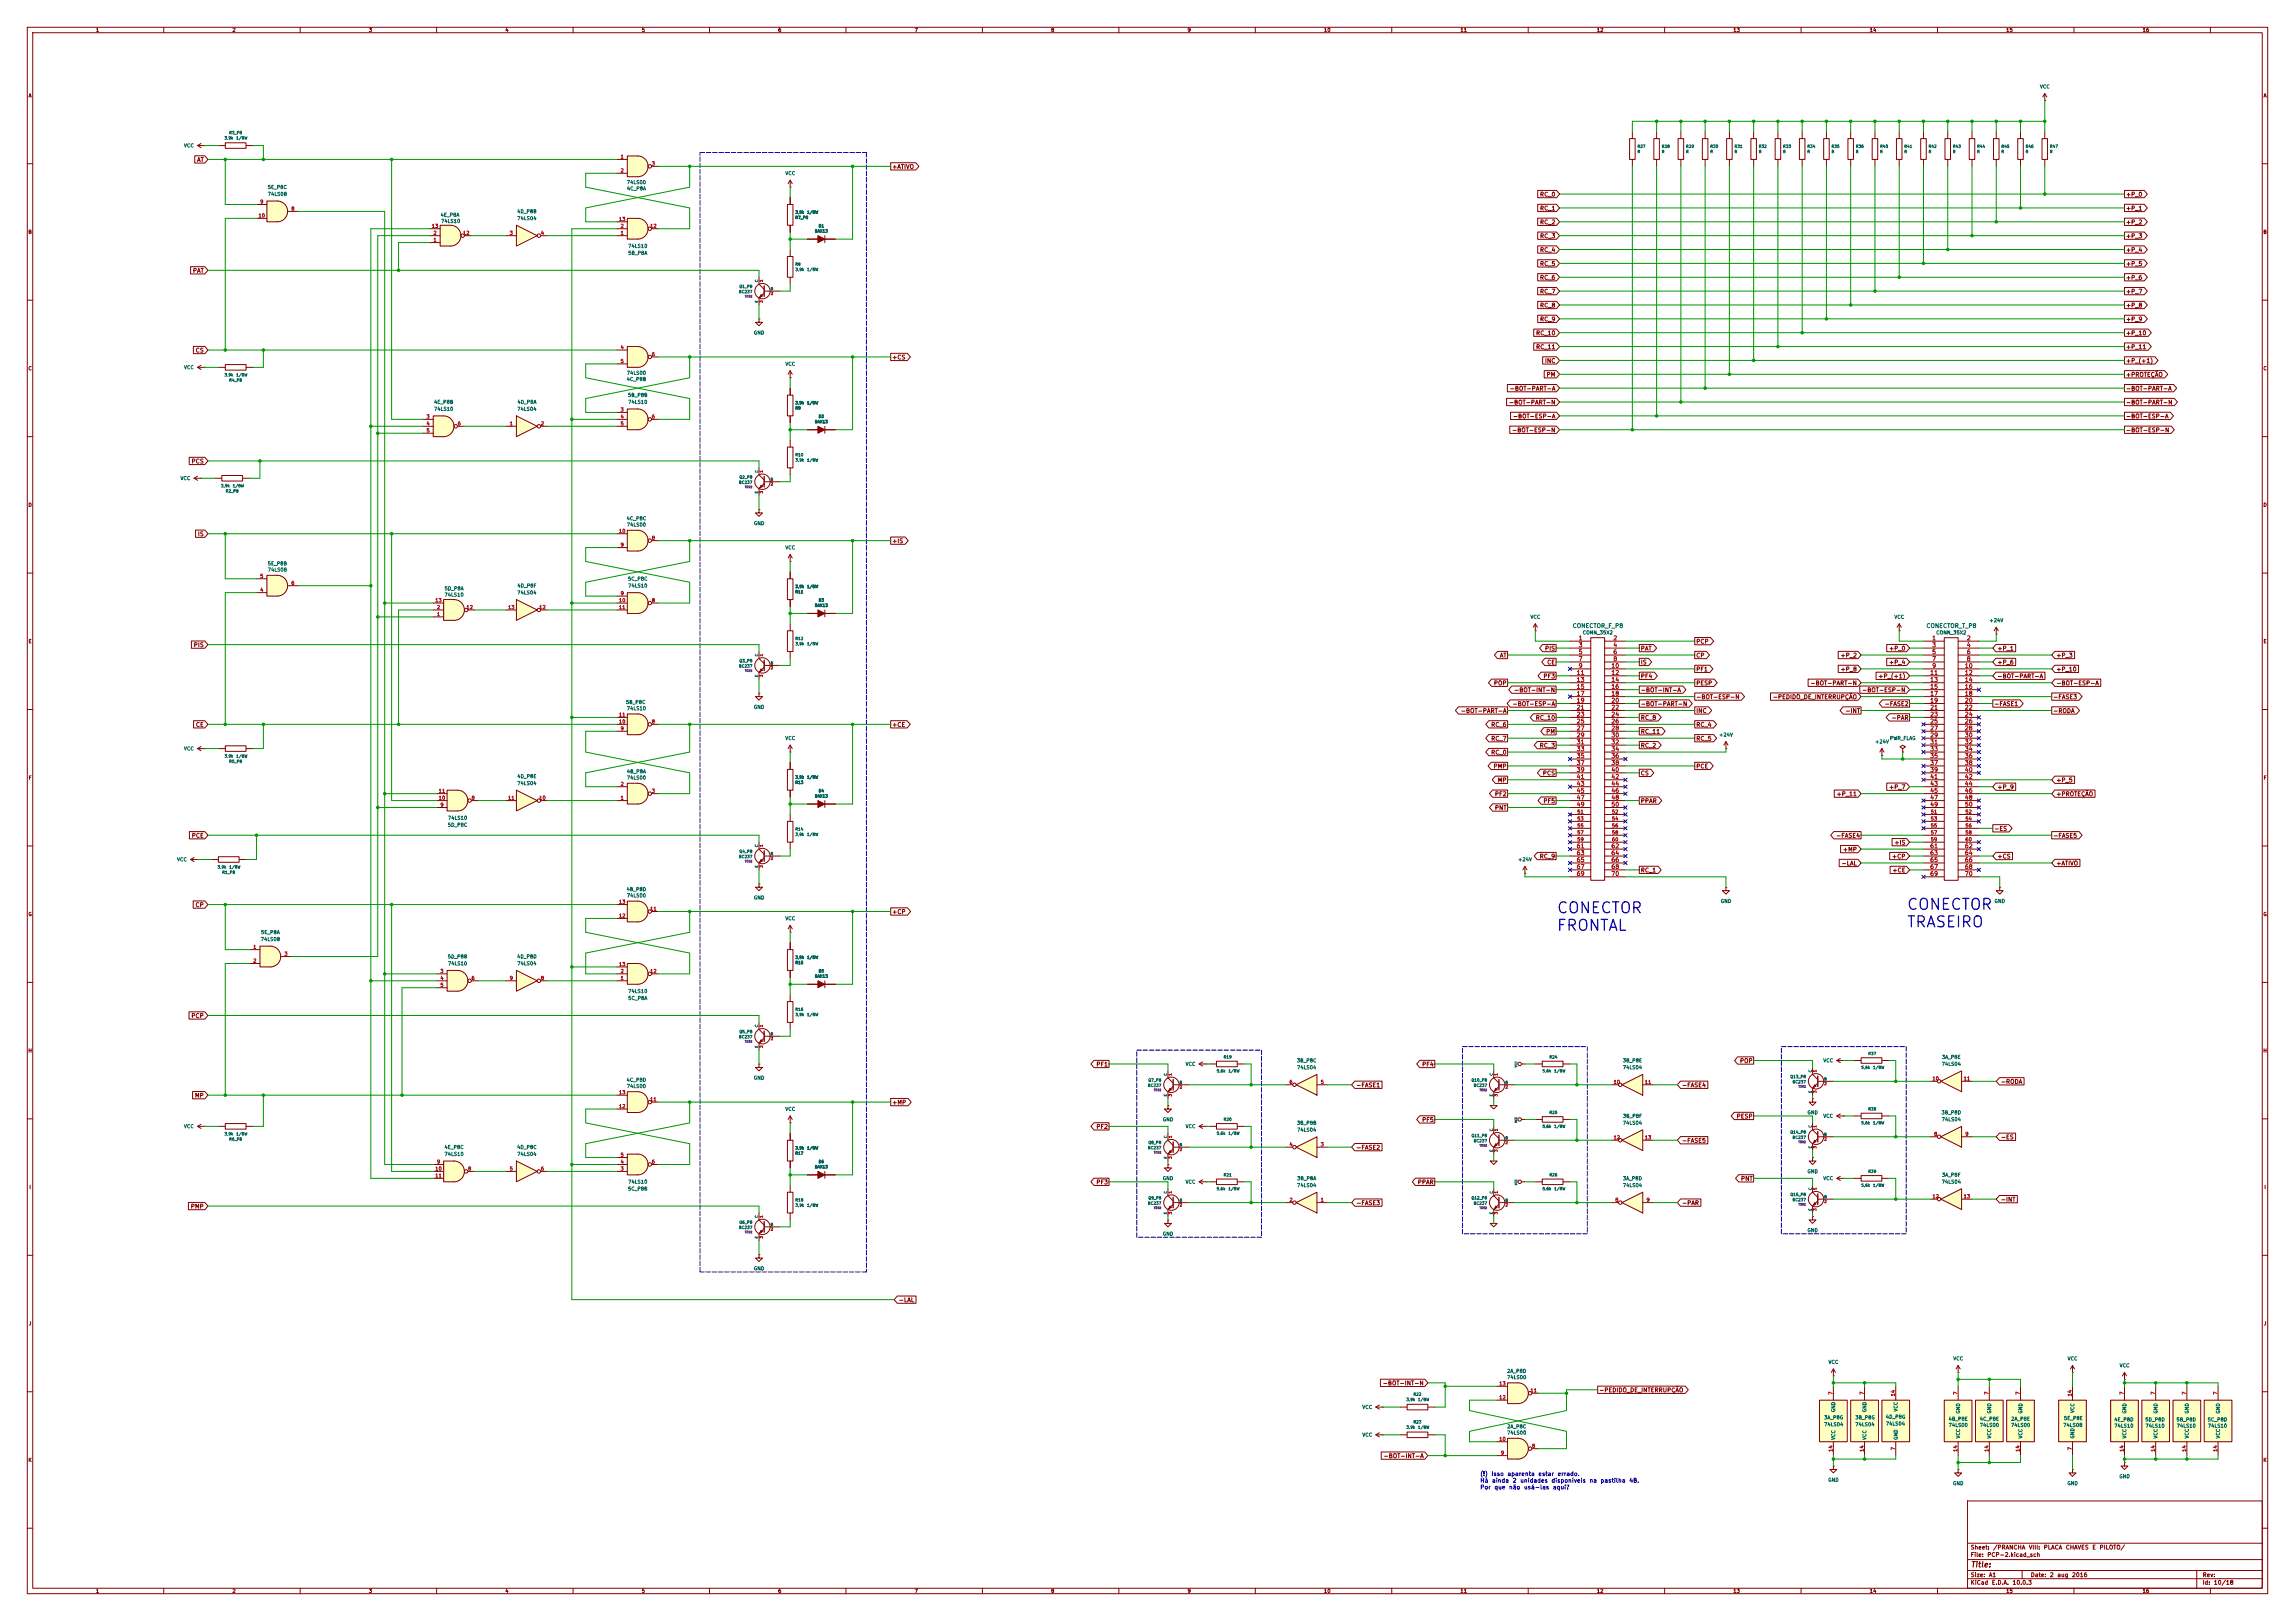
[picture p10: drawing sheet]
<svg xmlns="http://www.w3.org/2000/svg" width="841mm" height="594mm" viewBox="0 0 841 594" stroke-linecap="round" stroke-linejoin="round" font-family="sans-serif">
<defs><g id="words">
<g font-size="4" fill="#0000c2">
<text x="570.2" y="335.7">CONECTOR</text>
<text x="698.5" y="334.4">CONECTOR</text>
<text x="698.5" y="340.8">TRASEIRO</text>
<text x="570.2" y="342.1">FRONTAL</text>
</g>
<text font-size="2" fill="#840000" x="722" y="574.8">Title:</text>
<g font-size="1.5" fill="#840000">
<text x="72.1" y="59.7">AT</text>
<text x="326.8" y="62.2">+ATIVO</text>
<text x="564.2" y="72.4">RC_0</text>
<text x="564.2" y="77.5">RC_1</text>
<text x="778.9" y="72.4">+P_0</text>
<text x="778.9" y="77.5">+P_1</text>
<text x="564.2" y="82.6">RC_2</text>
<text x="778.9" y="82.6">+P_2</text>
<text x="564.2" y="87.6">RC_3</text>
<text x="778.9" y="87.6">+P_3</text>
<text x="564.2" y="92.7">RC_4</text>
<text x="778.9" y="92.7">+P_4</text>
<text x="70.5" y="100.3">PAT</text>
<text x="564.2" y="97.8">RC_5</text>
<text x="778.9" y="97.8">+P_5</text>
<text x="564.2" y="108">RC_7</text>
<text x="564.2" y="102.9">RC_6</text>
<text x="778.9" y="108">+P_7</text>
<text x="778.9" y="102.9">+P_6</text>
<text x="564.2" y="113">RC_8</text>
<text x="778.9" y="113">+P_8</text>
<text x="564.2" y="118.1">RC_9</text>
<text x="778.9" y="118.1">+P_9</text>
<text x="562.7" y="123.2">RC_10</text>
<text x="778.9" y="123.2">+P_10</text>
<text x="71.5" y="129.5">CS</text>
<text x="562.7" y="128.3">RC_11</text>
<text x="778.9" y="128.3">+P_11</text>
<text x="326.8" y="132.1">+CS</text>
<text x="566" y="133.4">INC</text>
<text x="778.9" y="133.4">+P_(+1)</text>
<text x="553.1" y="143.5">-BOT-PART-A</text>
<text x="566.6" y="138.4">PM</text>
<text x="778.9" y="143.5">-BOT-PART-A</text>
<text x="778.9" y="138.4">+PROTEÇÃO</text>
<text x="552.8" y="148.6">-BOT-PART-N</text>
<text x="778.9" y="148.6">-BOT-PART-N</text>
<text x="554.2" y="153.7">-BOT-ESP-A</text>
<text x="778.9" y="153.7">-BOT-ESP-A</text>
<text x="553.9" y="158.8">-BOT-ESP-N</text>
<text x="778.9" y="158.8">-BOT-ESP-N</text>
<text x="70" y="170.2">PCS</text>
<text x="72.3" y="196.9">IS</text>
<text x="326.8" y="199.4">+IS</text>
<text x="70.8" y="237.5">PIS</text>
<text x="566" y="238.8">PIS</text>
<text x="601.1" y="238.8">PAT</text>
<text x="621.4" y="236.2">PCP</text>
<text x="692.1" y="238.8">+P_0</text>
<text x="731.8" y="238.8">+P_1</text>
<text x="549.4" y="241.3">AT</text>
<text x="566.8" y="243.8">CE</text>
<text x="601.1" y="243.8">IS</text>
<text x="621.4" y="241.3">CP</text>
<text x="674.3" y="241.3">+P_2</text>
<text x="692.1" y="243.8">+P_4</text>
<text x="731.8" y="243.8">+P_6</text>
<text x="753.4" y="241.3">+P_3</text>
<text x="547.3" y="251.5">POP</text>
<text x="565.4" y="248.9">PF3</text>
<text x="601.1" y="248.9">PF4</text>
<text x="621.4" y="246.4">PF1</text>
<text x="621.4" y="251.5">PESP</text>
<text x="663.3" y="251.5">-BOT-PART-N</text>
<text x="674.3" y="246.4">+P_8</text>
<text x="688.2" y="248.9">+P_(+1)</text>
<text x="731.8" y="248.9">-BOT-PART-A</text>
<text x="753.4" y="246.4">+P_10</text>
<text x="753.4" y="251.5">-BOT-ESP-A</text>
<text x="554.7" y="254">-BOT-INT-N</text>
<text x="601.1" y="254">-BOT-INT-A</text>
<text x="621.4" y="256.5">-BOT-ESP-N</text>
<text x="649.5" y="256.5">-PEDIDO_DE_INTERRUPÇÃO</text>
<text x="682.2" y="254">-BOT-ESP-N</text>
<text x="752.2" y="256.5">-FASE3</text>
<text x="535.2" y="261.6">-BOT-PART-A</text>
<text x="554.1" y="259.1">-BOT-ESP-A</text>
<text x="601.1" y="259.1">-BOT-PART-N</text>
<text x="621.4" y="261.6">INC</text>
<text x="676.1" y="261.6">-INT</text>
<text x="690.5" y="259.1">-FASE2</text>
<text x="730.6" y="259.1">-FASE1</text>
<text x="752.2" y="261.6">-RODA</text>
<text x="71.6" y="266.7">CE</text>
<text x="326.8" y="266.7">+CE</text>
<text x="546.3" y="266.7">RC_6</text>
<text x="562.6" y="264.2">RC_10</text>
<text x="566.4" y="269.2">PM</text>
<text x="601.1" y="269.2">RC_11</text>
<text x="601.1" y="264.2">RC_8</text>
<text x="621.4" y="266.7">RC_4</text>
<text x="693" y="264.2">-PAR</text>
<text x="546.3" y="271.8">RC_7</text>
<text x="564" y="274.3">RC_3</text>
<text x="601.1" y="274.3">RC_2</text>
<text x="621.4" y="271.8">RC_5</text>
<text x="546.3" y="276.9">RC_0</text>
<text x="547.1" y="281.9">PMP</text>
<text x="621.4" y="281.9">PCE</text>
<text x="548.7" y="287">MP</text>
<text x="565.2" y="284.5">PCS</text>
<text x="601.1" y="284.5">CS</text>
<text x="753.4" y="287">+P_5</text>
<text x="547.6" y="292.1">PF2</text>
<text x="672.8" y="292.1">+P_11</text>
<text x="692.1" y="289.6">+P_7</text>
<text x="731.8" y="289.6">+P_9</text>
<text x="753.4" y="292.1">+PROTEÇÃO</text>
<text x="547.6" y="297.2">PNT</text>
<text x="565.4" y="294.6">PF5</text>
<text x="601.1" y="294.6">PPAR</text>
<text x="730.6" y="304.8">-ES</text>
<text x="70.1" y="307.3">PCE</text>
<text x="672.7" y="307.3">-FASE4</text>
<text x="694" y="309.9">+IS</text>
<text x="752.2" y="307.3">-FASE5</text>
<text x="564" y="315">RC_9</text>
<text x="674.7" y="317.5">-LAL</text>
<text x="675.2" y="312.4">+MP</text>
<text x="693.2" y="315">+CP</text>
<text x="731.8" y="315">+CS</text>
<text x="753.4" y="317.5">+ATIVO</text>
<text x="601.1" y="320">RC_1</text>
<text x="693.3" y="320">+CE</text>
<text x="71.5" y="332.7">CP</text>
<text x="326.8" y="335.3">+CP</text>
<text x="70" y="373.4">PCP</text>
<text x="637.4" y="389.9">POP</text>
<text x="401.6" y="391.2">PF1</text>
<text x="521" y="391.2">PF4</text>
<text x="496.8" y="398.8">-FASE1</text>
<text x="616.2" y="398.8">-FASE4</text>
<text x="733" y="397.5">-RODA</text>
<text x="71.3" y="402.6">MP</text>
<text x="326.8" y="405.1">+MP</text>
<text x="521" y="411.5">PF5</text>
<text x="636.2" y="410.2">PESP</text>
<text x="401.6" y="414">PF2</text>
<text x="616.2" y="419.1">-FASE5</text>
<text x="733" y="417.8">-ES</text>
<text x="496.8" y="421.6">-FASE2</text>
<text x="401.6" y="434.3">PF3</text>
<text x="519.4" y="434.3">PPAR</text>
<text x="637.8" y="433.1">PNT</text>
<text x="69.7" y="443.2">PMP</text>
<text x="496.8" y="442">-FASE3</text>
<text x="616.2" y="442">-PAR</text>
<text x="733" y="440.7">-INT</text>
<text x="329.2" y="477.5">-LAL</text>
<text x="506.5" y="508">-BOT-INT-N</text>
<text x="585.9" y="510.5">-PEDIDO_DE_INTERRUPÇÃO</text>
<text x="506.8" y="534.7">-BOT-INT-A</text>
<text x="722" y="568.2">Sheet:</text>
<text x="730.2" y="568.2">/PRANCHA</text>
<text x="743.3" y="568.2">VIII:</text>
<text x="748.8" y="568.2">PLACA</text>
<text x="756.8" y="568.2">CHAVES</text>
<text x="766.6" y="568.2">E</text>
<text x="769.2" y="568.2">PILOTO/</text>
<text x="722" y="570.9">File:</text>
<text x="728.1" y="570.9">PCP-2.kicad_sch</text>
<text x="722" y="581.1">KiCad</text>
<text x="722" y="578.3">Size:</text>
<text x="728.7" y="578.3">A1</text>
<text x="729.7" y="581.1">E.D.A.</text>
<text x="737.3" y="581.1">10.0.3</text>
<text x="744" y="578.3">Date:</text>
<text x="751" y="578.3">2</text>
<text x="753.7" y="578.3">aug</text>
<text x="759.1" y="578.3">2016</text>
<text x="807" y="578.3">Rev:</text>
<text x="807" y="581.1">Id:</text>
<text x="811.1" y="581.1">10/18</text>
</g>
<g font-size="1.5" fill="#006464">
<text x="576.1" y="230.5">CONECTOR_F_P8</text>
<text x="705.8" y="230.5">CONECTOR_T_P8</text>
</g>
<g font-size="1.5" fill="#a90000">
<text x="578.3" y="235">1</text>
<text x="578.3" y="237.5">3</text>
<text x="591" y="235">2</text>
<text x="591" y="237.5">4</text>
<text x="707.9" y="235">1</text>
<text x="707.9" y="237.5">3</text>
<text x="720.6" y="235">2</text>
<text x="720.6" y="237.5">4</text>
<text x="578.3" y="240">5</text>
<text x="578.3" y="242.6">7</text>
<text x="578.3" y="245.1">9</text>
<text x="590.3" y="245.1">10</text>
<text x="591" y="240">6</text>
<text x="591" y="242.6">8</text>
<text x="707.9" y="240">5</text>
<text x="707.9" y="242.6">7</text>
<text x="707.9" y="245.1">9</text>
<text x="719.8" y="245.1">10</text>
<text x="720.6" y="240">6</text>
<text x="720.6" y="242.6">8</text>
<text x="577.6" y="247.7">11</text>
<text x="577.6" y="250.2">13</text>
<text x="590.3" y="247.7">12</text>
<text x="590.3" y="250.2">14</text>
<text x="707.1" y="247.7">11</text>
<text x="707.1" y="250.2">13</text>
<text x="719.8" y="247.7">12</text>
<text x="719.8" y="250.2">14</text>
<text x="577.6" y="252.7">15</text>
<text x="577.6" y="255.3">17</text>
<text x="577.6" y="257.8">19</text>
<text x="590.3" y="252.7">16</text>
<text x="590.3" y="255.3">18</text>
<text x="590.3" y="257.8">20</text>
<text x="707.1" y="252.7">15</text>
<text x="707.1" y="255.3">17</text>
<text x="707.1" y="257.8">19</text>
<text x="719.8" y="252.7">16</text>
<text x="719.8" y="255.3">18</text>
<text x="719.8" y="257.8">20</text>
<text x="577.6" y="260.4">21</text>
<text x="577.6" y="262.9">23</text>
<text x="590.3" y="260.4">22</text>
<text x="590.3" y="262.9">24</text>
<text x="707.1" y="260.4">21</text>
<text x="707.1" y="262.9">23</text>
<text x="719.8" y="260.4">22</text>
<text x="719.8" y="262.9">24</text>
<text x="577.6" y="265.4">25</text>
<text x="577.6" y="268">27</text>
<text x="590.3" y="265.4">26</text>
<text x="590.3" y="268">28</text>
<text x="707.1" y="265.4">25</text>
<text x="707.1" y="268">27</text>
<text x="719.8" y="265.4">26</text>
<text x="719.8" y="268">28</text>
<text x="577.6" y="270.5">29</text>
<text x="577.6" y="273.1">31</text>
<text x="577.6" y="275.6">33</text>
<text x="590.3" y="270.5">30</text>
<text x="590.3" y="273.1">32</text>
<text x="590.3" y="275.6">34</text>
<text x="707.1" y="270.5">29</text>
<text x="707.1" y="273.1">31</text>
<text x="707.1" y="275.6">33</text>
<text x="719.8" y="270.5">30</text>
<text x="719.8" y="273.1">32</text>
<text x="719.8" y="275.6">34</text>
<text x="577.6" y="278.1">35</text>
<text x="577.6" y="280.7">37</text>
<text x="590.3" y="278.1">36</text>
<text x="590.3" y="280.7">38</text>
<text x="707.1" y="278.1">35</text>
<text x="707.1" y="280.7">37</text>
<text x="719.8" y="278.1">36</text>
<text x="719.8" y="280.7">38</text>
<text x="577.6" y="283.2">39</text>
<text x="577.6" y="285.8">41</text>
<text x="590.3" y="283.2">40</text>
<text x="590.3" y="285.8">42</text>
<text x="707.1" y="283.2">39</text>
<text x="707.1" y="285.8">41</text>
<text x="719.8" y="283.2">40</text>
<text x="719.8" y="285.8">42</text>
<text x="577.6" y="288.3">43</text>
<text x="577.6" y="290.8">45</text>
<text x="577.6" y="293.4">47</text>
<text x="590.3" y="288.3">44</text>
<text x="590.3" y="290.8">46</text>
<text x="590.3" y="293.4">48</text>
<text x="707.1" y="288.3">43</text>
<text x="707.1" y="290.8">45</text>
<text x="707.1" y="293.4">47</text>
<text x="719.8" y="288.3">44</text>
<text x="719.8" y="290.8">46</text>
<text x="719.8" y="293.4">48</text>
<text x="577.6" y="295.9">49</text>
<text x="590.3" y="295.9">50</text>
<text x="707.1" y="295.9">49</text>
<text x="719.8" y="295.9">50</text>
<text x="577.6" y="311.2">61</text>
<text x="590.3" y="311.2">62</text>
<text x="707.1" y="311.2">61</text>
<text x="719.8" y="311.2">62</text>
<text x="577.6" y="313.7">63</text>
<text x="577.6" y="316.2">65</text>
<text x="590.3" y="313.7">64</text>
<text x="590.3" y="316.2">66</text>
<text x="707.1" y="313.7">63</text>
<text x="707.1" y="316.2">65</text>
<text x="719.8" y="313.7">64</text>
<text x="719.8" y="316.2">66</text>
<text x="577.6" y="318.8">67</text>
<text x="577.6" y="321.3">69</text>
<text x="590.3" y="318.8">68</text>
<text x="590.3" y="321.3">70</text>
<text x="707.1" y="318.8">67</text>
<text x="707.1" y="321.3">69</text>
<text x="719.8" y="318.8">68</text>
<text x="719.8" y="321.3">70</text>
</g>
<g font-size="1.5" fill="#0000c2">
<text x="542.3" y="541.2">(!)</text>
<text x="542.3" y="543.7">Há</text>
<text x="546.4" y="541.2">Isso</text>
<text x="546.6" y="543.7">ainda</text>
<text x="552.2" y="541.2">aparenta</text>
<text x="554.1" y="543.7">2</text>
<text x="556.9" y="543.7">unidades</text>
<text x="563.6" y="541.2">estar</text>
<text x="568.4" y="543.7">disponíveis</text>
<text x="570.6" y="541.2">errado.</text>
<text x="582.3" y="543.7">na</text>
<text x="586.4" y="543.7">pastilha</text>
<text x="596.8" y="543.7">4B.</text>
<text x="542.3" y="546.1">Por</text>
<text x="547.4" y="546.1">que</text>
<text x="552.8" y="546.1">não</text>
<text x="558.3" y="546.1">usá-las</text>
<text x="568.9" y="546.1">aqui?</text>
</g>
<g font-size="1.3" fill="#840000">
<text x="35" y="12">1</text>
<text x="85" y="12">2</text>
<text x="135" y="12">3</text>
<text x="185" y="12">4</text>
<text x="235" y="12">5</text>
<text x="285" y="12">6</text>
<text x="335" y="12">7</text>
<text x="385" y="12">8</text>
<text x="435" y="12">9</text>
<text x="485" y="12">10</text>
<text x="535" y="12">11</text>
<text x="585" y="12">12</text>
<text x="635" y="12">13</text>
<text x="685" y="12">14</text>
<text x="735" y="12">15</text>
<text x="785" y="12">16</text>
<text x="10.3" y="36">A</text>
<text x="829.3" y="36">A</text>
<text x="10.3" y="86">B</text>
<text x="829.2" y="86">B</text>
<text x="10.3" y="136">C</text>
<text x="829.2" y="136">C</text>
<text x="10.3" y="186">D</text>
<text x="829.2" y="186">D</text>
<text x="10.3" y="236">E</text>
<text x="829.3" y="236">E</text>
<text x="10.3" y="286">F</text>
<text x="829.3" y="286">F</text>
<text x="10.3" y="336">G</text>
<text x="829.2" y="336">G</text>
<text x="10.2" y="386">H</text>
<text x="829.2" y="386">H</text>
<text x="10.6" y="436">I</text>
<text x="829.6" y="436">I</text>
<text x="10.4" y="486">J</text>
<text x="829.4" y="486">J</text>
<text x="10.3" y="536">K</text>
<text x="829.2" y="536">K</text>
<text x="35" y="584">1</text>
<text x="85" y="584">2</text>
<text x="135" y="584">3</text>
<text x="185" y="584">4</text>
<text x="235" y="584">5</text>
<text x="285" y="584">6</text>
<text x="335" y="584">7</text>
<text x="385" y="584">8</text>
<text x="435" y="584">9</text>
<text x="485" y="584">10</text>
<text x="535" y="584">11</text>
<text x="585" y="584">12</text>
<text x="635" y="584">13</text>
<text x="685" y="584">14</text>
<text x="735" y="584">15</text>
<text x="785" y="584">16</text>
</g>
<g font-size="1.3" fill="#006464">
<text x="747.4" y="32.7">VCC</text>
<text x="67.3" y="54.3">VCC</text>
<text x="287.6" y="64.5">VCC</text>
<text x="98" y="69.6">5E_P8C</text>
<text x="229.5" y="67.8">74LS00</text>
<text x="229.6" y="70.1">4C_P8A</text>
<text x="98" y="72.1">74LS08</text>
<text x="161.3" y="79.7">4E_P8A</text>
<text x="161.5" y="82">74LS10</text>
<text x="189.3" y="78.4">4D_P8B</text>
<text x="189.4" y="81">74LS04</text>
<text x="230" y="91.1">74LS10</text>
<text x="230.1" y="93.7">5B_P8A</text>
<text x="276.1" y="122.9">GND</text>
<text x="67.3" y="135.6">VCC</text>
<text x="229.5" y="137.6">74LS00</text>
<text x="287.6" y="134.3">VCC</text>
<text x="229.5" y="139.9">4C_P8B</text>
<text x="158.9" y="148.3">4E_P8B</text>
<text x="189.4" y="148.3">4D_P8A</text>
<text x="230" y="145.8">5B_P8B</text>
<text x="230" y="148.3">74LS10</text>
<text x="158.9" y="150.8">74LS10</text>
<text x="189.4" y="150.8">74LS04</text>
<text x="66" y="176.2">VCC</text>
<text x="229.5" y="191">4C_P8C</text>
<text x="229.5" y="193.2">74LS00</text>
<text x="276.1" y="192.7">GND</text>
<text x="287.6" y="201.6">VCC</text>
<text x="98" y="207.5">5E_P8B</text>
<text x="98" y="209.8">74LS08</text>
<text x="189.4" y="215.6">4D_P8F</text>
<text x="230" y="213.1">5C_P8C</text>
<text x="230" y="215.6">74LS10</text>
<text x="162.7" y="218.9">74LS10</text>
<text x="162.8" y="216.6">5D_P8A</text>
<text x="189.4" y="218.1">74LS04</text>
<text x="560.7" y="227">VCC</text>
<text x="694" y="227">VCC</text>
<text x="579.8" y="232.8">CONN_35X2</text>
<text x="709.4" y="232.8">CONN_35X2</text>
<text x="728.9" y="228.3">+24V</text>
<text x="229.2" y="258.3">5B_P8C</text>
<text x="229.5" y="260.6">74LS10</text>
<text x="276.1" y="260.1">GND</text>
<text x="67.3" y="275.3">VCC</text>
<text x="287.6" y="271.5">VCC</text>
<text x="629.8" y="270.2">+24V</text>
<text x="687" y="272.8">+24V</text>
<text x="692.4" y="271.5">PWR_FLAG</text>
<text x="189.4" y="285.5">4D_P8E</text>
<text x="189.4" y="288">74LS04</text>
<text x="229.5" y="286">74LS00</text>
<text x="229.6" y="283.7">4B_P8A</text>
<text x="163.9" y="303.2">5D_P8C</text>
<text x="164" y="300.7">74LS10</text>
<text x="64.7" y="315.9">VCC</text>
<text x="556.2" y="315.9">+24V</text>
<text x="229.5" y="326.9">4B_P8D</text>
<text x="229.5" y="329.1">74LS00</text>
<text x="276.1" y="329.9">GND</text>
<text x="630.4" y="331.2">GND</text>
<text x="730.8" y="331.2">GND</text>
<text x="287.6" y="337.5">VCC</text>
<text x="95.4" y="345.1">74LS08</text>
<text x="95.5" y="342.6">5E_P8A</text>
<text x="163.9" y="351.5">5D_P8B</text>
<text x="189.3" y="351.5">4D_P8D</text>
<text x="164" y="354">74LS10</text>
<text x="189.4" y="354">74LS04</text>
<text x="230" y="364.2">74LS10</text>
<text x="230.1" y="366.7">5C_P8A</text>
<text x="475.1" y="389.6">3B_P8C</text>
<text x="594.5" y="389.6">3B_P8E</text>
<text x="668" y="389.6">VCC</text>
<text x="711.5" y="388.3">3A_P8E</text>
<text x="276.1" y="395.9">GND</text>
<text x="434.3" y="390.9">VCC</text>
<text x="475.2" y="392.1">74LS04</text>
<text x="594.5" y="392.1">74LS04</text>
<text x="711.4" y="390.9">74LS04</text>
<text x="229.5" y="396.7">4C_P8D</text>
<text x="229.5" y="399">74LS00</text>
<text x="287.6" y="407.4">VCC</text>
<text x="67.3" y="413.7">VCC</text>
<text x="426" y="411.2">GND</text>
<text x="434.3" y="413.7">VCC</text>
<text x="475.1" y="412.5">3B_P8B</text>
<text x="594.5" y="412.5">74LS04</text>
<text x="594.6" y="409.9">3B_P8F</text>
<text x="662.2" y="408.6">GND</text>
<text x="668" y="409.9">VCC</text>
<text x="711.3" y="408.6">3B_P8D</text>
<text x="711.4" y="411.2">74LS04</text>
<text x="475.2" y="415">74LS04</text>
<text x="162.7" y="421.3">4E_P8C</text>
<text x="162.7" y="423.9">74LS10</text>
<text x="189.3" y="421.3">4D_P8C</text>
<text x="189.4" y="423.9">74LS04</text>
<text x="662.2" y="430.2">GND</text>
<text x="711.5" y="431.5">3A_P8F</text>
<text x="230" y="436.6">5C_P8B</text>
<text x="230" y="434">74LS10</text>
<text x="426" y="432.8">GND</text>
<text x="434.3" y="434">VCC</text>
<text x="475.2" y="435.3">74LS04</text>
<text x="475.2" y="432.8">3B_P8A</text>
<text x="594.5" y="435.3">74LS04</text>
<text x="594.6" y="432.8">3A_P8D</text>
<text x="668" y="432.8">VCC</text>
<text x="711.4" y="434">74LS04</text>
<text x="426" y="453.1">GND</text>
<text x="662.2" y="451.8">GND</text>
<text x="276.1" y="465.8">GND</text>
<text x="552.1" y="503.4">2A_P8D</text>
<text x="669.9" y="500.1">VCC</text>
<text x="715.6" y="498.8">VCC</text>
<text x="757.5" y="498.8">VCC</text>
<text x="776.6" y="501.4">VCC</text>
<text x="552.1" y="505.7">74LS00</text>
<text x="499.1" y="516.6">VCC</text>
<text x="668.3" y="520.4">3A_P8G</text>
<text x="672.8" y="517.7" transform="rotate(-90 672.8 517.7)">GND</text>
<text x="679.7" y="520.4">3B_P8G</text>
<text x="684.2" y="517.7" transform="rotate(-90 684.2 517.7)">GND</text>
<text x="690.9" y="520.1">4D_P8G</text>
<text x="695.7" y="517.4" transform="rotate(-90 695.7 517.4)">VCC</text>
<text x="713.9" y="520.9">4B_P8E</text>
<text x="718.5" y="518.2" transform="rotate(-90 718.5 518.2)">GND</text>
<text x="725.3" y="520.9">4C_P8E</text>
<text x="730" y="518.2" transform="rotate(-90 730 518.2)">GND</text>
<text x="736.9" y="520.9">2A_P8E</text>
<text x="741.4" y="518.2" transform="rotate(-90 741.4 518.2)">GND</text>
<text x="756.2" y="520.7">5E_P8E</text>
<text x="760.4" y="517.9" transform="rotate(-90 760.4 517.9)">VCC</text>
<text x="774.6" y="521.2">4E_P8D</text>
<text x="779.5" y="518.2" transform="rotate(-90 779.5 518.2)">GND</text>
<text x="786" y="521.2">5D_P8D</text>
<text x="790.9" y="518.2" transform="rotate(-90 790.9 518.2)">GND</text>
<text x="797.4" y="521.2">5B_P8D</text>
<text x="802.3" y="518.2" transform="rotate(-90 802.3 518.2)">GND</text>
<text x="808.8" y="521.2">5C_P8D</text>
<text x="813.8" y="518.2" transform="rotate(-90 813.8 518.2)">GND</text>
<text x="499.1" y="526.8">VCC</text>
<text x="552.1" y="526">74LS00</text>
<text x="552.1" y="523.7">2A_P8C</text>
<text x="668.3" y="522.9">74LS04</text>
<text x="672.8" y="527.8" transform="rotate(-90 672.8 527.8)">VCC</text>
<text x="679.7" y="522.9">74LS04</text>
<text x="684.2" y="527.8" transform="rotate(-90 684.2 527.8)">VCC</text>
<text x="690.9" y="522.7">74LS04</text>
<text x="695.7" y="527.8" transform="rotate(-90 695.7 527.8)">GND</text>
<text x="713.9" y="523.2">74LS00</text>
<text x="718.5" y="527.3" transform="rotate(-90 718.5 527.3)">VCC</text>
<text x="725.3" y="523.2">74LS00</text>
<text x="730" y="527.3" transform="rotate(-90 730 527.3)">VCC</text>
<text x="736.8" y="523.2">74LS00</text>
<text x="741.4" y="527.3" transform="rotate(-90 741.4 527.3)">VCC</text>
<text x="755.9" y="523.2">74LS08</text>
<text x="760.4" y="527.3" transform="rotate(-90 760.4 527.3)">GND</text>
<text x="774.6" y="523.4">74LS10</text>
<text x="779.5" y="527.3" transform="rotate(-90 779.5 527.3)">VCC</text>
<text x="786" y="523.4">74LS10</text>
<text x="790.9" y="527.3" transform="rotate(-90 790.9 527.3)">VCC</text>
<text x="797.5" y="523.4">74LS10</text>
<text x="802.3" y="527.3" transform="rotate(-90 802.3 527.3)">VCC</text>
<text x="808.9" y="523.4">74LS10</text>
<text x="813.8" y="527.3" transform="rotate(-90 813.8 527.3)">VCC</text>
<text x="669.8" y="543.3">GND</text>
<text x="715.5" y="544.5">GND</text>
<text x="757.4" y="544.5">GND</text>
<text x="776.5" y="542">GND</text>
</g>
<g font-size="1.3" fill="#a90000">
<text x="227.3" y="58.4">1</text>
<text x="227.3" y="63.5">2</text>
<text x="238.7" y="60.9">3</text>
<text x="95.2" y="74.9">9</text>
<text x="106.6" y="77.4">8</text>
<text x="94.6" y="80">10</text>
<text x="158.1" y="83.8">13</text>
<text x="226.7" y="81.3">13</text>
<text x="227.3" y="83.8">2</text>
<text x="238.1" y="83.8">12</text>
<text x="158.7" y="88.9">1</text>
<text x="158.7" y="86.3">2</text>
<text x="169.5" y="86.3">12</text>
<text x="186.6" y="86.3">3</text>
<text x="198" y="86.3">4</text>
<text x="227.3" y="86.3">1</text>
<text x="227.3" y="128.2">4</text>
<text x="238.7" y="130.8">6</text>
<text x="227.3" y="133.3">5</text>
<text x="156.1" y="153.6">3</text>
<text x="227.3" y="151.1">3</text>
<text x="227.3" y="153.6">4</text>
<text x="238.7" y="153.6">6</text>
<text x="156.1" y="156.2">4</text>
<text x="156.1" y="158.7">5</text>
<text x="167.6" y="156.2">6</text>
<text x="186.6" y="156.2">1</text>
<text x="198" y="156.2">2</text>
<text x="227.3" y="156.2">5</text>
<text x="226.7" y="195.6">10</text>
<text x="227.3" y="200.6">9</text>
<text x="238.7" y="198.1">8</text>
<text x="95.2" y="212.1">5</text>
<text x="106.6" y="214.6">6</text>
<text x="95.2" y="217.1">4</text>
<text x="159.3" y="221">13</text>
<text x="226.7" y="221">10</text>
<text x="227.3" y="218.4">9</text>
<text x="238.7" y="221">8</text>
<text x="159.9" y="226">1</text>
<text x="159.9" y="223.5">2</text>
<text x="170.8" y="223.5">12</text>
<text x="186" y="223.5">13</text>
<text x="197.4" y="223.5">12</text>
<text x="226.7" y="223.5">11</text>
<text x="226.7" y="262.9">11</text>
<text x="226.7" y="265.4">10</text>
<text x="227.3" y="267.9">9</text>
<text x="238.7" y="265.4">8</text>
<text x="160.6" y="293.3">10</text>
<text x="160.6" y="290.8">11</text>
<text x="172.6" y="293.3">8</text>
<text x="186" y="293.3">11</text>
<text x="197.4" y="293.3">10</text>
<text x="227.3" y="293.3">1</text>
<text x="227.3" y="288.3">2</text>
<text x="238.7" y="290.8">3</text>
<text x="161.2" y="295.9">9</text>
<text x="577.8" y="298.4">51</text>
<text x="590.5" y="298.4">52</text>
<text x="707.3" y="298.4">51</text>
<text x="720" y="298.4">52</text>
<text x="577.8" y="301">53</text>
<text x="577.8" y="303.5">55</text>
<text x="590.5" y="301">54</text>
<text x="590.5" y="303.5">56</text>
<text x="707.3" y="301">53</text>
<text x="707.3" y="303.5">55</text>
<text x="720" y="301">54</text>
<text x="720" y="303.5">56</text>
<text x="577.8" y="306">57</text>
<text x="577.8" y="308.6">59</text>
<text x="590.5" y="306">58</text>
<text x="590.5" y="308.6">60</text>
<text x="707.3" y="306">57</text>
<text x="707.3" y="308.6">59</text>
<text x="720" y="306">58</text>
<text x="720" y="308.6">60</text>
<text x="226.7" y="331.4">13</text>
<text x="238.1" y="334">11</text>
<text x="226.7" y="336.5">12</text>
<text x="92.6" y="348">1</text>
<text x="92.6" y="353">2</text>
<text x="104.1" y="350.5">3</text>
<text x="161.2" y="356.8">3</text>
<text x="161.2" y="359.4">4</text>
<text x="172.6" y="359.4">6</text>
<text x="186.6" y="359.4">9</text>
<text x="198" y="359.4">8</text>
<text x="226.7" y="354.3">13</text>
<text x="227.3" y="359.4">1</text>
<text x="227.3" y="356.8">2</text>
<text x="238.1" y="356.8">12</text>
<text x="161.2" y="361.9">5</text>
<text x="226.7" y="401.3">13</text>
<text x="472.4" y="397.5">6</text>
<text x="483.8" y="397.5">5</text>
<text x="591.1" y="397.5">10</text>
<text x="602.6" y="397.5">11</text>
<text x="708" y="396.2">10</text>
<text x="719.4" y="396.2">11</text>
<text x="226.7" y="406.4">12</text>
<text x="238.1" y="403.8">11</text>
<text x="591.1" y="417.8">12</text>
<text x="602.6" y="417.8">13</text>
<text x="708.6" y="416.5">8</text>
<text x="720" y="416.5">9</text>
<text x="227.3" y="424.2">5</text>
<text x="472.4" y="420.3">4</text>
<text x="483.8" y="420.3">3</text>
<text x="159.3" y="429.2">10</text>
<text x="159.3" y="431.8">11</text>
<text x="159.9" y="426.7">9</text>
<text x="171.4" y="429.2">8</text>
<text x="186.6" y="429.2">5</text>
<text x="198" y="429.2">6</text>
<text x="227.3" y="429.2">3</text>
<text x="227.3" y="426.7">4</text>
<text x="238.7" y="426.7">6</text>
<text x="472.4" y="440.7">2</text>
<text x="483.8" y="440.7">1</text>
<text x="591.7" y="440.7">8</text>
<text x="603.2" y="440.7">9</text>
<text x="708" y="439.4">12</text>
<text x="719.4" y="439.4">13</text>
<text x="549.2" y="508">13</text>
<text x="549.2" y="513.1">12</text>
<text x="560.7" y="510.5">11</text>
<text x="671.8" y="511.2" transform="rotate(-90 671.8 511.2)">7</text>
<text x="683.2" y="511.2" transform="rotate(-90 683.2 511.2)">7</text>
<text x="694.7" y="511.9" transform="rotate(-90 694.7 511.9)">14</text>
<text x="717.5" y="511.2" transform="rotate(-90 717.5 511.2)">7</text>
<text x="729" y="511.2" transform="rotate(-90 729 511.2)">7</text>
<text x="740.4" y="511.2" transform="rotate(-90 740.4 511.2)">7</text>
<text x="759.4" y="511.9" transform="rotate(-90 759.4 511.9)">14</text>
<text x="778.5" y="511.2" transform="rotate(-90 778.5 511.2)">7</text>
<text x="789.9" y="511.2" transform="rotate(-90 789.9 511.2)">7</text>
<text x="801.3" y="511.2" transform="rotate(-90 801.3 511.2)">7</text>
<text x="812.8" y="511.2" transform="rotate(-90 812.8 511.2)">7</text>
<text x="549.2" y="528.3">10</text>
<text x="549.8" y="533.4">9</text>
<text x="561.3" y="530.8">8</text>
<text x="671.8" y="532.2" transform="rotate(-90 671.8 532.2)">14</text>
<text x="683.2" y="532.2" transform="rotate(-90 683.2 532.2)">14</text>
<text x="694.7" y="531.6" transform="rotate(-90 694.7 531.6)">7</text>
<text x="717.5" y="532.2" transform="rotate(-90 717.5 532.2)">14</text>
<text x="729" y="532.2" transform="rotate(-90 729 532.2)">14</text>
<text x="740.4" y="532.2" transform="rotate(-90 740.4 532.2)">14</text>
<text x="759.4" y="531.6" transform="rotate(-90 759.4 531.6)">7</text>
<text x="778.5" y="532.2" transform="rotate(-90 778.5 532.2)">14</text>
<text x="789.9" y="532.2" transform="rotate(-90 789.9 532.2)">14</text>
<text x="801.3" y="532.2" transform="rotate(-90 801.3 532.2)">14</text>
<text x="812.8" y="532.2" transform="rotate(-90 812.8 532.2)">14</text>
</g>
<g font-size="1" fill="#006464">
<text x="82.1" y="51.3">3,9k</text>
<text x="83.9" y="49.4">R3_P8</text>
<text x="86.4" y="51.3">1/8W</text>
<text x="599.9" y="54.4">R27</text>
<text x="599.9" y="56.4">R</text>
<text x="608.8" y="54.4">R28</text>
<text x="608.8" y="56.4">R</text>
<text x="617.7" y="54.4">R29</text>
<text x="617.7" y="56.4">R</text>
<text x="626.6" y="54.4">R30</text>
<text x="626.6" y="56.4">R</text>
<text x="635.5" y="54.4">R31</text>
<text x="635.5" y="56.4">R</text>
<text x="644.4" y="54.4">R32</text>
<text x="644.4" y="56.4">R</text>
<text x="653.3" y="54.4">R33</text>
<text x="653.3" y="56.4">R</text>
<text x="662.2" y="54.4">R34</text>
<text x="662.2" y="56.4">R</text>
<text x="671.1" y="54.4">R35</text>
<text x="671.1" y="56.4">R</text>
<text x="679.9" y="54.4">R36</text>
<text x="679.9" y="56.4">R</text>
<text x="688.8" y="54.4">R40</text>
<text x="688.8" y="56.4">R</text>
<text x="697.7" y="54.4">R41</text>
<text x="697.7" y="56.4">R</text>
<text x="706.6" y="54.4">R42</text>
<text x="706.6" y="56.4">R</text>
<text x="715.5" y="54.4">R43</text>
<text x="715.5" y="56.4">R</text>
<text x="724.4" y="54.4">R44</text>
<text x="724.4" y="56.4">R</text>
<text x="733.3" y="54.4">R45</text>
<text x="733.3" y="56.4">R</text>
<text x="742.2" y="54.4">R46</text>
<text x="742.2" y="56.4">R</text>
<text x="751.1" y="54.4">R47</text>
<text x="751.1" y="56.4">R</text>
<text x="291.3" y="80.5">R7_P8</text>
<text x="291.3" y="78.6">3,9k</text>
<text x="295.6" y="78.6">1/8W</text>
<text x="299.9" y="83.5">D1</text>
<text x="298.5" y="85.5">BAX13</text>
<text x="291.3" y="99.5">3,9k</text>
<text x="291.3" y="97.6">R8</text>
<text x="295.6" y="99.5">1/8W</text>
<text x="270.7" y="107.7">BC237</text>
<text x="270.8" y="105.8">Q1_P8</text>
<text x="278.1" y="103.5" transform="rotate(-90 278.1 103.5)">C</text>
<text x="282.3" y="106.6">B</text>
<text x="278.1" y="111.1" transform="rotate(-90 278.1 111.1)">E</text>
<text x="82.1" y="138.2">3,9k</text>
<text x="83.9" y="140.1">R4_P8</text>
<text x="86.4" y="138.2">1/8W</text>
<text x="291.3" y="148.4">3,9k</text>
<text x="295.6" y="148.4">1/8W</text>
<text x="291.3" y="150.3">R9</text>
<text x="298.5" y="155.3">BAX13</text>
<text x="299.9" y="153.4">D2</text>
<text x="291.3" y="167.5">R10</text>
<text x="278.1" y="173.4" transform="rotate(-90 278.1 173.4)">C</text>
<text x="291.3" y="169.4">3,9k</text>
<text x="295.6" y="169.4">1/8W</text>
<text x="80.9" y="178.8">3,9k</text>
<text x="85.1" y="178.8">1/8W</text>
<text x="270.7" y="177.5">BC237</text>
<text x="270.8" y="175.6">Q2_P8</text>
<text x="282.3" y="176.5">B</text>
<text x="82.6" y="180.7">R2_P8</text>
<text x="278.1" y="180.9" transform="rotate(-90 278.1 180.9)">E</text>
<text x="291.3" y="215.7">3,9k</text>
<text x="295.6" y="215.7">1/8W</text>
<text x="291.3" y="217.6">R11</text>
<text x="299.9" y="220.7">D3</text>
<text x="298.5" y="222.6">BAX13</text>
<text x="291.3" y="236.7">3,9k</text>
<text x="291.3" y="234.8">R12</text>
<text x="295.6" y="236.7">1/8W</text>
<text x="270.7" y="244.8">BC237</text>
<text x="270.8" y="242.9">Q3_P8</text>
<text x="278.1" y="240.7" transform="rotate(-90 278.1 240.7)">C</text>
<text x="282.3" y="243.8">B</text>
<text x="278.1" y="248.2" transform="rotate(-90 278.1 248.2)">E</text>
<text x="82.1" y="277.9">3,9k</text>
<text x="83.9" y="279.8">R5_P8</text>
<text x="86.4" y="277.9">1/8W</text>
<text x="291.3" y="285.6">3,9k</text>
<text x="291.3" y="287.5">R13</text>
<text x="295.6" y="285.6">1/8W</text>
<text x="298.5" y="292.5">BAX13</text>
<text x="299.9" y="290.5">D4</text>
<text x="291.3" y="304.6">R14</text>
<text x="278.1" y="310.5" transform="rotate(-90 278.1 310.5)">C</text>
<text x="291.3" y="306.5">3,9k</text>
<text x="295.6" y="306.5">1/8W</text>
<text x="270.7" y="314.7">BC237</text>
<text x="270.8" y="312.8">Q4_P8</text>
<text x="282.3" y="313.6">B</text>
<text x="79.6" y="318.5">3,9k</text>
<text x="81.3" y="320.4">R1_P8</text>
<text x="83.9" y="318.5">1/8W</text>
<text x="278.1" y="318.1" transform="rotate(-90 278.1 318.1)">E</text>
<text x="291.3" y="351.6">3,9k</text>
<text x="291.3" y="353.5">R15</text>
<text x="295.6" y="351.6">1/8W</text>
<text x="298.5" y="358.5">BAX13</text>
<text x="299.9" y="356.6">D5</text>
<text x="291.3" y="370.7">R16</text>
<text x="278.1" y="376.6" transform="rotate(-90 278.1 376.6)">C</text>
<text x="291.3" y="372.6">3,9k</text>
<text x="295.6" y="372.6">1/8W</text>
<text x="270.7" y="380.7">BC237</text>
<text x="270.8" y="378.8">Q5_P8</text>
<text x="282.3" y="379.7">B</text>
<text x="278.1" y="384.1" transform="rotate(-90 278.1 384.1)">E</text>
<text x="448.3" y="388.1">R19</text>
<text x="567.7" y="388.1">R24</text>
<text x="684.5" y="386.9">R37</text>
<text x="427.9" y="394.3" transform="rotate(-90 427.9 394.3)">C</text>
<text x="445.7" y="393.2">5,6k</text>
<text x="450" y="393.2">1/8W</text>
<text x="547.3" y="394.3" transform="rotate(-90 547.3 394.3)">C</text>
<text x="565.1" y="393.2">5,6k</text>
<text x="569.4" y="393.2">1/8W</text>
<text x="655.9" y="395.3">Q13_P8</text>
<text x="664.1" y="393.1" transform="rotate(-90 664.1 393.1)">C</text>
<text x="682" y="391.9">5,6k</text>
<text x="686.2" y="391.9">1/8W</text>
<text x="420.5" y="398.5">BC237</text>
<text x="420.7" y="396.6">Q7_P8</text>
<text x="427.9" y="401.9" transform="rotate(-90 427.9 401.9)">E</text>
<text x="432.1" y="397.4">B</text>
<text x="539.1" y="396.6">Q10_P8</text>
<text x="539.9" y="398.5">BC237</text>
<text x="547.3" y="401.9" transform="rotate(-90 547.3 401.9)">E</text>
<text x="551.5" y="397.4">B</text>
<text x="656.7" y="397.2">BC237</text>
<text x="664.1" y="400.6" transform="rotate(-90 664.1 400.6)">E</text>
<text x="668.3" y="396.2">B</text>
<text x="684.5" y="407.2">R38</text>
<text x="448.3" y="411">R20</text>
<text x="565.1" y="413.5">5,6k</text>
<text x="567.7" y="408.4">R25</text>
<text x="569.4" y="413.5">1/8W</text>
<text x="664.1" y="413.4" transform="rotate(-90 664.1 413.4)">C</text>
<text x="682" y="412.3">5,6k</text>
<text x="686.2" y="412.3">1/8W</text>
<text x="82.1" y="416.3">3,9k</text>
<text x="83.9" y="418.2">R6_P8</text>
<text x="86.4" y="416.3">1/8W</text>
<text x="420.7" y="419.4">Q8_P8</text>
<text x="427.9" y="417.2" transform="rotate(-90 427.9 417.2)">C</text>
<text x="445.7" y="416.1">5,6k</text>
<text x="450" y="416.1">1/8W</text>
<text x="539.1" y="416.9">Q11_P8</text>
<text x="539.9" y="418.8">BC237</text>
<text x="547.3" y="414.7" transform="rotate(-90 547.3 414.7)">C</text>
<text x="551.5" y="417.8">B</text>
<text x="655.9" y="415.6">Q14_P8</text>
<text x="656.7" y="417.6">BC237</text>
<text x="668.3" y="416.5">B</text>
<text x="291.3" y="421.5">3,9k</text>
<text x="291.3" y="423.4">R17</text>
<text x="295.6" y="421.5">1/8W</text>
<text x="420.5" y="421.4">BC237</text>
<text x="427.9" y="424.8" transform="rotate(-90 427.9 424.8)">E</text>
<text x="432.1" y="420.3">B</text>
<text x="547.3" y="422.2" transform="rotate(-90 547.3 422.2)">E</text>
<text x="664.1" y="421" transform="rotate(-90 664.1 421)">E</text>
<text x="298.5" y="428.4">BAX13</text>
<text x="299.9" y="426.4">D6</text>
<text x="448.3" y="431.3">R21</text>
<text x="567.7" y="431.3">R26</text>
<text x="684.5" y="430">R39</text>
<text x="427.9" y="437.5" transform="rotate(-90 427.9 437.5)">C</text>
<text x="445.7" y="436.4">5,6k</text>
<text x="450" y="436.4">1/8W</text>
<text x="547.3" y="437.5" transform="rotate(-90 547.3 437.5)">C</text>
<text x="565.1" y="436.4">5,6k</text>
<text x="569.4" y="436.4">1/8W</text>
<text x="664.1" y="436.2" transform="rotate(-90 664.1 436.2)">C</text>
<text x="682" y="435.1">5,6k</text>
<text x="686.2" y="435.1">1/8W</text>
<text x="291.3" y="442.4">3,9k</text>
<text x="291.3" y="440.5">R18</text>
<text x="295.6" y="442.4">1/8W</text>
<text x="420.5" y="441.7">BC237</text>
<text x="420.7" y="439.8">Q9_P8</text>
<text x="432.1" y="440.6">B</text>
<text x="539.1" y="439.8">Q12_P8</text>
<text x="539.9" y="441.7">BC237</text>
<text x="551.5" y="440.6">B</text>
<text x="655.9" y="438.5">Q15_P8</text>
<text x="656.7" y="440.4">BC237</text>
<text x="664.1" y="443.8" transform="rotate(-90 664.1 443.8)">E</text>
<text x="668.3" y="439.3">B</text>
<text x="270.8" y="448.7">Q6_P8</text>
<text x="278.1" y="446.4" transform="rotate(-90 278.1 446.4)">C</text>
<text x="282.3" y="449.5">B</text>
<text x="427.9" y="445.1" transform="rotate(-90 427.9 445.1)">E</text>
<text x="547.3" y="445.1" transform="rotate(-90 547.3 445.1)">E</text>
<text x="270.7" y="450.6">BC237</text>
<text x="278.1" y="454" transform="rotate(-90 278.1 454)">E</text>
<text x="515.2" y="513.6">3,9k</text>
<text x="517.8" y="511.7">R22</text>
<text x="519.5" y="513.6">1/8W</text>
<text x="517.8" y="521.9">R23</text>
<text x="515.2" y="523.8">3,9k</text>
<text x="519.5" y="523.8">1/8W</text>
</g>
<g font-size="1" fill="#a90000">
<text x="279.8" y="103.5" transform="rotate(-90 279.8 103.5)">1</text>
<text x="279.8" y="111.1" transform="rotate(-90 279.8 111.1)">3</text>
<text x="282.3" y="108.3">2</text>
<text x="279.8" y="173.3" transform="rotate(-90 279.8 173.3)">1</text>
<text x="282.3" y="178.2">2</text>
<text x="279.8" y="181" transform="rotate(-90 279.8 181)">3</text>
<text x="279.8" y="240.6" transform="rotate(-90 279.8 240.6)">1</text>
<text x="282.3" y="245.5">2</text>
<text x="279.8" y="248.3" transform="rotate(-90 279.8 248.3)">3</text>
<text x="279.8" y="310.5" transform="rotate(-90 279.8 310.5)">1</text>
<text x="282.3" y="315.3">2</text>
<text x="279.8" y="318.1" transform="rotate(-90 279.8 318.1)">3</text>
<text x="279.8" y="376.5" transform="rotate(-90 279.8 376.5)">1</text>
<text x="282.3" y="381.4">2</text>
<text x="279.8" y="384.2" transform="rotate(-90 279.8 384.2)">3</text>
<text x="429.6" y="394.3" transform="rotate(-90 429.6 394.3)">1</text>
<text x="549" y="394.3" transform="rotate(-90 549 394.3)">1</text>
<text x="665.8" y="393" transform="rotate(-90 665.8 393)">1</text>
<text x="429.6" y="401.9" transform="rotate(-90 429.6 401.9)">3</text>
<text x="432.1" y="399.1">2</text>
<text x="549" y="401.9" transform="rotate(-90 549 401.9)">3</text>
<text x="551.5" y="399.1">2</text>
<text x="665.8" y="400.7" transform="rotate(-90 665.8 400.7)">3</text>
<text x="668.4" y="397.9">2</text>
<text x="665.8" y="413.4" transform="rotate(-90 665.8 413.4)">1</text>
<text x="429.6" y="417.2" transform="rotate(-90 429.6 417.2)">1</text>
<text x="549" y="414.6" transform="rotate(-90 549 414.6)">1</text>
<text x="551.5" y="419.5">2</text>
<text x="668.4" y="418.2">2</text>
<text x="429.6" y="424.8" transform="rotate(-90 429.6 424.8)">3</text>
<text x="432.1" y="422">2</text>
<text x="549" y="422.3" transform="rotate(-90 549 422.3)">3</text>
<text x="665.8" y="421" transform="rotate(-90 665.8 421)">3</text>
<text x="429.6" y="437.5" transform="rotate(-90 429.6 437.5)">1</text>
<text x="549" y="437.5" transform="rotate(-90 549 437.5)">1</text>
<text x="665.8" y="436.2" transform="rotate(-90 665.8 436.2)">1</text>
<text x="432.1" y="442.3">2</text>
<text x="551.5" y="442.3">2</text>
<text x="665.8" y="443.8" transform="rotate(-90 665.8 443.8)">3</text>
<text x="668.4" y="441">2</text>
<text x="279.8" y="446.4" transform="rotate(-90 279.8 446.4)">1</text>
<text x="429.6" y="445.1" transform="rotate(-90 429.6 445.1)">3</text>
<text x="549" y="445.1" transform="rotate(-90 549 445.1)">3</text>
<text x="279.8" y="454" transform="rotate(-90 279.8 454)">3</text>
<text x="282.3" y="451.2">2</text>
</g>
<g font-size=".8" fill="#006464">
<text x="556.1" y="391.2" transform="rotate(-90 556.1 391.2)">VCC</text>
<text x="556.1" y="411.5" transform="rotate(-90 556.1 411.5)">VCC</text>
<text x="556.1" y="434.4" transform="rotate(-90 556.1 434.4)">VCC</text>
</g>
<g font-size=".7" fill="#840084">
<text x="272.9" y="109.2">TO92</text>
<text x="272.9" y="179">TO92</text>
<text x="272.9" y="246.3">TO92</text>
<text x="272.9" y="316.2">TO92</text>
<text x="272.9" y="382.2">TO92</text>
<text x="422.7" y="400">TO92</text>
<text x="542.1" y="400">TO92</text>
<text x="658.9" y="398.7">TO92</text>
<text x="658.9" y="419.1">TO92</text>
<text x="422.7" y="422.9">TO92</text>
<text x="542.1" y="420.3">TO92</text>
<text x="422.7" y="443.2">TO92</text>
<text x="542.1" y="443.2">TO92</text>
<text x="658.9" y="441.9">TO92</text>
<text x="272.9" y="452.1">TO92</text>
</g>
</g></defs>
<g fill="none" stroke="#840000" stroke-width=".37">
<path d="M10 10h821v574h-821zM12 12h817v570h-817zM60 10v2M110 10v2M160 10v2M210 10v2M260 10v2M310 10v2M360 10v2M410 10v2M460 10v2M510 10v2"/>
<path d="M560 10v2M610 10v2M660 10v2M710 10v2M760 10v2M810 10v2M10 60h2M829 60h2M10 110h2M829 110h2M10 160h2M829 160h2"/>
<path d="M10 210h2M829 210h2M10 260h2M829 260h2M10 310h2M829 310h2M10 360h2M829 360h2M10 410h2M829 410h2M10 460h2M829 460h2"/>
<path d="M10 510h2M829 510h2M10 560h2M721 550h108v32h-108zM829 560h2M721 578.5h108M721 575.5h108M721 571.5h108M721 565.5h108M741 575.5v3M805 575.5v6.5M60 582v2"/>
<path d="M110 582v2M160 582v2M210 582v2M260 582v2M310 582v2M360 582v2M410 582v2M460 582v2M510 582v2M560 582v2M610 582v2M660 582v2"/>
<path d="M710 582v2M760 582v2M810 582v2"/>
</g>
<path d="M796.3 513.1h10.1v15.2h-10.1z" fill="#ffffc2"/>
<path d="M796.3 513.1h10.1v15.2h-10.1zM801.4 508v5.1M801.4 528.3v5.1" fill="none" stroke="#840000" stroke-width=".37"/>
<path d="M723.9 513.1h10.2v15.2h-10.2z" fill="#ffffc2"/>
<path d="M723.9 513.1h10.2v15.2h-10.2zM729 508v5.1M729 528.3v5.1" fill="none" stroke="#840000" stroke-width=".37"/>
<path d="M712.5 513.1h10.1v15.2h-10.1z" fill="#ffffc2"/>
<path d="M712.5 513.1h10.1v15.2h-10.1zM717.5 508v5.1M717.5 528.3v5.1" fill="none" stroke="#840000" stroke-width=".37"/>
<path d="M711.2 439.4l7.6-3.8v7.6z" fill="#ffffc2"/>
<g fill="none" stroke="#840000" stroke-width=".37">
<path d="M707.4 439.4h2.5M711.2 439.4l7.6-3.8v7.6zM718.8 439.4h3.8M717.5 502.9h.1M717.5 500.4l.8 1.2M717.5 500.4l-.7 1.2M717.5 500.4v2.5M717.5 538.5v1.2h-1.2l1.2 1.3 1.3-1.3h-1.3M717.5 538.5h.1"/>
<circle cx="710.6" cy="439.4" r=".63"/>
</g>
<path d="M711.2 416.6l7.6-3.9v7.7z" fill="#ffffc2"/>
<g fill="none" stroke="#840000" stroke-width=".37">
<path d="M707.4 416.6h2.5M711.2 416.6l7.6-3.9v7.7zM718.8 416.6h3.8"/>
<circle cx="710.6" cy="416.6" r=".63"/>
</g>
<path d="M711.2 396.2l7.6-3.8v7.6z" fill="#ffffc2"/>
<g fill="none" stroke="#840000" stroke-width=".37">
<path d="M732.8 325.1v1.3h1.3l-1.3 1.3-1.3-1.3h1.3M732.8 325.1h.1M707.4 396.2h2.5M711.2 396.2l7.6-3.8v7.6zM718.8 396.2h3.8"/>
<circle cx="710.6" cy="396.2" r=".63"/>
</g>
<path d="M807.7 513.1h10.2v15.2h-10.2z" fill="#ffffc2"/>
<path d="M807.7 513.1h10.2v15.2h-10.2zM812.8 508v5.1M812.8 528.3v5.1" fill="none" stroke="#840000" stroke-width=".37"/>
<path d="M754.4 513.1h10.1v15.2h-10.1z" fill="#ffffc2"/>
<path d="M754.4 513.1h10.1v15.2h-10.1zM759.5 508v5.1M759.5 528.3v5.1" fill="none" stroke="#840000" stroke-width=".37"/>
<path d="M784.9 513.1h10.1v15.2h-10.1z" fill="#ffffc2"/>
<path d="M784.9 513.1h10.1v15.2h-10.1zM789.9 508v5.1M789.9 528.3v5.1" fill="none" stroke="#840000" stroke-width=".37"/>
<path d="M773.4 513.1h10.2v15.2h-10.2z" fill="#ffffc2"/>
<path d="M773.4 513.1h10.2v15.2h-10.2zM778.5 508v5.1M778.5 528.3v5.1" fill="none" stroke="#840000" stroke-width=".37"/>
<path d="M594.4 417.8l7.6-3.8v7.6z" fill="#ffffc2"/>
<g fill="none" stroke="#840000" stroke-width=".37">
<path d="M590.5 417.8h2.6M594.4 417.8l7.6-3.8v7.6zM602 417.8h3.8"/>
<circle cx="593.7" cy="417.8" r=".63"/>
</g>
<path d="M594.4 397.5l7.6-3.8v7.6z" fill="#ffffc2"/>
<g fill="none" stroke="#840000" stroke-width=".37">
<path d="M590.5 397.5h2.6M594.4 397.5l7.6-3.8v7.6zM602 397.5h3.8M664.2 391.2v2.5l1.9 1.9M666.1 396.9l-1.9 1.9v2.5M666.1 396.2h5.7M673.1 388.6l1.3 .8M673.1 388.6h2.5M674.4 387.9l-1.3 .7M675.6 388.6h.1M428 405.1v1.3h1.3l-1.3 1.3-1.3-1.3h1.3M428 405.1h.1"/>
<path d="M439.4 412.7h2.6M439.4 412.7l1.3 .8M440.7 412l-1.3 .7M442 412.7h.1M443.2 412.7h2.6M445.8 411.7h7.6v2.1h-7.6zM453.4 412.7h2.5M664.2 402.6v1.3h1.3l-1.3 1.2-1.3-1.2h1.3M664.2 402.6h.1M673.1 408.9l1.3 .8M673.1 408.9h2.5M674.4 408.2l-1.3 .7"/>
<path d="M675.6 408.9h.1M679.4 408.9h2.6M682 407.9h7.6v2.1h-7.6zM689.6 408.9h2.5M439.4 433.1h2.6M439.4 433.1l1.3 .7M440.7 432.3l-1.3 .8M442 433.1h.1M443.2 433.1h2.6M445.8 432.1h7.6v2h-7.6zM453.4 433.1h2.5M428 447v1.3h1.3l-1.3 1.3-1.3-1.3h1.3"/>
<path d="M428 447h.1M504.2 515.6l1.3 .8M504.2 515.6h2.5M505.5 514.9l-1.3 .7M506.7 515.6h.1M513.1 515.6h2.5M515.6 514.6h7.6v2h-7.6zM523.2 515.6h2.6M504.2 525.8l1.3 .7M504.2 525.8h2.5M505.5 525l-1.3 .8M506.7 525.8h.1"/>
<path d="M513.1 525.8h2.5M515.6 524.8h7.6v2h-7.6zM523.2 525.8h2.6"/>
<circle cx="593.7" cy="397.5" r=".63"/>
<circle cx="665.5" cy="396.2" r="2.82"/>
</g>
<path d="M666.1 394.3v3.8" fill="none" stroke="#840000" stroke-width=".51"/>
<path d="M665 397.5l.5 .5-1 .5z" fill="#840000" stroke="#840000" stroke-width=".37"/>
<path d="M556.3 506.7a3.8 3.8 0 0 1 3.7 3.8 3.8 3.8 0 0 1-3.7 3.8z" fill="#ffffc2" stroke="#ffffc2" stroke-width=".37"/>
<path d="M552.4 506.7h3.9v7.6h-3.9z" fill="#ffffc2"/>
<g fill="none" stroke="#840000" stroke-width=".37">
<path d="M548.6 513.1h3.8M548.6 508h3.8M552.4 506.7h3.9a3.8 3.8 0 0 1 3.7 3.8 3.8 3.8 0 0 1-3.7 3.8h-3.9zM561.3 510.5h2.6"/>
<circle cx="560.7" cy="510.5" r=".63"/>
</g>
<path d="M556.3 527a3.8 3.8 0 0 1 3.7 3.9 3.8 3.8 0 0 1-3.7 3.8z" fill="#ffffc2" stroke="#ffffc2" stroke-width=".37"/>
<path d="M552.4 527h3.9v7.7h-3.9z" fill="#ffffc2"/>
<g fill="none" stroke="#840000" stroke-width=".37">
<path d="M548.6 533.4h3.8M548.6 528.3h3.8M552.4 527h3.9a3.8 3.8 0 0 1 3.7 3.9 3.8 3.8 0 0 1-3.7 3.8h-3.9zM561.3 530.9h2.6"/>
<circle cx="560.7" cy="530.9" r=".63"/>
</g>
<path d="M735.3 513.1h10.2v15.2h-10.2z" fill="#ffffc2"/>
<g fill="none" stroke="#840000" stroke-width=".37">
<path d="M735.3 513.1h10.2v15.2h-10.2zM740.4 508v5.1M759.5 502.9h.1M759.5 500.4l-.8 1.2M759.5 500.4l.7 1.2M759.5 500.4v2.5M778.5 505.5h.1M778.5 502.9l-.8 1.3M778.5 502.9l.8 1.3M778.5 502.9v2.6M740.4 528.3v5.1M759.5 538.5v1.2h1.2l-1.2 1.3-1.3-1.3h1.3"/>
<path d="M759.5 538.5h.1M778.5 535.9v1.3h1.3l-1.3 1.3-1.3-1.3h1.3M778.5 535.9h.1"/>
</g>
<path d="M189.2 425.4l7.6 3.9-7.6 3.8z" fill="#ffffc2"/>
<g fill="none" stroke="#840000" stroke-width=".37">
<path d="M562.6 231.1h.1M562.6 228.6l-.8 1.3M562.6 228.6l.8 1.3M562.6 228.6v2.5M704.8 234.9h7.7M704.8 237.5h7.7M712.5 233.7h5v88.9h-5zM717.5 234.9h7.7M717.5 237.5h7.7M731.5 232.4h.1M731.5 229.9l-.7 1.2M731.5 229.9l.8 1.2"/>
<path d="M731.5 229.9v2.5M704.8 240h7.7M704.8 242.6h7.7M704.8 245.1h7.7M704.8 247.6h7.7M704.8 250.2h7.7M704.8 252.7h7.7M704.8 255.3h7.7M704.8 257.8h7.7M717.5 240h7.7M717.5 242.6h7.7M717.5 245.1h7.7"/>
<path d="M717.5 247.6h7.7M717.5 250.2h7.7M717.5 252.7h7.7M717.5 255.3h7.7M717.5 257.8h7.7M697.2 274.3l1-.6-1-.7-1 .7 1 .6v1.3M697.2 275.6h.1M704.8 260.3h7.7M704.8 262.9h7.7M704.8 265.4h7.7M704.8 268h7.7M704.8 270.5h7.7"/>
<path d="M704.8 273h7.7M704.8 275.6h7.7M704.8 278.1h7.7M717.5 260.3h7.7M717.5 262.9h7.7M717.5 265.4h7.7M717.5 268h7.7M717.5 270.5h7.7M717.5 273h7.7M717.5 275.6h7.7M717.5 278.1h7.7M704.8 280.7h7.7"/>
<path d="M704.8 283.2h7.7M704.8 285.7h7.7M704.8 288.3h7.7M704.8 290.8h7.7M704.8 293.4h7.7M704.8 295.9h7.7M704.8 298.4h7.7M717.5 280.7h7.7M717.5 283.2h7.7M717.5 285.7h7.7M717.5 288.3h7.7M717.5 290.8h7.7"/>
<path d="M717.5 293.4h7.7M717.5 295.9h7.7M717.5 298.4h7.7M704.8 301h7.7M704.8 303.5h7.7M704.8 306.1h7.7M704.8 308.6h7.7M704.8 311.1h7.7M704.8 313.7h7.7M704.8 316.2h7.7M704.8 318.8h7.7M717.5 301h7.7"/>
<path d="M717.5 303.5h7.7M717.5 306.1h7.7M717.5 308.6h7.7M717.5 311.1h7.7M717.5 313.7h7.7M717.5 316.2h7.7M717.5 318.8h7.7M704.8 321.3h7.7M717.5 321.3h7.7M185.4 429.3h3.8M189.2 425.4l7.6 3.9-7.6 3.8zM198.1 429.3h2.6"/>
<circle cx="197.5" cy="429.3" r=".63"/>
</g>
<path d="M233.7 261.6a3.8 3.8 0 0 1 3.8 3.8 3.8 3.8 0 0 1-3.8 3.8z" fill="#ffffc2" stroke="#ffffc2" stroke-width=".37"/>
<path d="M229.9 261.6h3.8v7.6h-3.8z" fill="#ffffc2"/>
<g fill="none" stroke="#840000" stroke-width=".37">
<path d="M226.1 265.4h3.8M226.1 268h3.8M226.1 262.9h3.8M229.9 261.6h3.8a3.8 3.8 0 0 1 3.8 3.8 3.8 3.8 0 0 1-3.8 3.8h-3.8zM238.8 265.4h2.5"/>
<circle cx="238.1" cy="265.4" r=".63"/>
</g>
<path d="M167.6 289.6a3.8 3.8 0 0 1 3.8 3.8 3.8 3.8 0 0 1-3.8 3.8z" fill="#ffffc2" stroke="#ffffc2" stroke-width=".37"/>
<path d="M163.8 289.6h3.8v7.6h-3.8z" fill="#ffffc2"/>
<g fill="none" stroke="#840000" stroke-width=".37">
<path d="M160 293.4h3.8M160 295.9h3.8M160 290.8h3.8M163.8 289.6h3.8a3.8 3.8 0 0 1 3.8 3.8 3.8 3.8 0 0 1-3.8 3.8h-3.8zM172.7 293.4h2.6"/>
<circle cx="172.1" cy="293.4" r=".63"/>
</g>
<path d="M189.2 219.7l7.6 3.8-7.6 3.8z" fill="#ffffc2"/>
<g fill="none" stroke="#840000" stroke-width=".37">
<path d="M189.2 219.7l7.6 3.8-7.6 3.8zM185.4 223.5h3.8M198.1 223.5h2.6"/>
<circle cx="197.5" cy="223.5" r=".63"/>
</g>
<path d="M166.4 219.7a3.8 3.8 0 0 1 3.8 3.8 3.8 3.8 0 0 1-3.8 3.8z" fill="#ffffc2" stroke="#ffffc2" stroke-width=".37"/>
<path d="M162.6 219.7h3.8v7.6h-3.8z" fill="#ffffc2"/>
<g fill="none" stroke="#840000" stroke-width=".37">
<path d="M162.6 219.7h3.8a3.8 3.8 0 0 1 3.8 3.8 3.8 3.8 0 0 1-3.8 3.8h-3.8zM158.7 226.1h3.9M158.7 223.5h3.9M158.7 221h3.9M171.4 223.5h2.6M689.6 276.9h.1M689.6 274.3l-.8 1.3M689.6 274.3l.8 1.3M689.6 274.3v2.6"/>
<circle cx="170.8" cy="223.5" r=".63"/>
</g>
<path d="M233.7 422.9a3.8 3.8 0 0 1 3.8 3.8 3.8 3.8 0 0 1-3.8 3.8z" fill="#ffffc2" stroke="#ffffc2" stroke-width=".37"/>
<path d="M229.9 422.9h3.8v7.6h-3.8z" fill="#ffffc2"/>
<g fill="none" stroke="#840000" stroke-width=".37">
<path d="M226.1 429.3h3.8M226.1 426.7h3.8M226.1 424.2h3.8M229.9 422.9h3.8a3.8 3.8 0 0 1 3.8 3.8 3.8 3.8 0 0 1-3.8 3.8h-3.8zM238.8 426.7h2.5"/>
<circle cx="238.1" cy="426.7" r=".63"/>
</g>
<path d="M233.7 400a3.8 3.8 0 0 1 3.8 3.9 3.8 3.8 0 0 1-3.8 3.8z" fill="#ffffc2" stroke="#ffffc2" stroke-width=".37"/>
<path d="M229.9 400h3.8v7.7h-3.8z" fill="#ffffc2"/>
<g fill="none" stroke="#840000" stroke-width=".37">
<path d="M226.1 406.4h3.8M226.1 401.3h3.8M229.9 400h3.8a3.8 3.8 0 0 1 3.8 3.9 3.8 3.8 0 0 1-3.8 3.8h-3.8zM238.8 403.9h2.5"/>
<circle cx="238.1" cy="403.9" r=".63"/>
</g>
<path d="M166.4 425.4a3.8 3.8 0 0 1 3.8 3.9 3.8 3.8 0 0 1-3.8 3.8z" fill="#ffffc2" stroke="#ffffc2" stroke-width=".37"/>
<path d="M162.6 425.4h3.8v7.7h-3.8z" fill="#ffffc2"/>
<g fill="none" stroke="#840000" stroke-width=".37">
<path d="M158.7 429.3h3.9M158.7 426.7h3.9M158.7 431.8h3.9M162.6 425.4h3.8a3.8 3.8 0 0 1 3.8 3.9 3.8 3.8 0 0 1-3.8 3.8h-3.8zM171.4 429.3h2.6"/>
<circle cx="170.8" cy="429.3" r=".63"/>
</g>
<path d="M233.7 353.1a3.8 3.8 0 0 1 3.8 3.8 3.8 3.8 0 0 1-3.8 3.8z" fill="#ffffc2" stroke="#ffffc2" stroke-width=".37"/>
<path d="M229.9 353.1h3.8v7.6h-3.8z" fill="#ffffc2"/>
<g fill="none" stroke="#840000" stroke-width=".37">
<path d="M226.1 359.4h3.8M226.1 356.9h3.8M226.1 354.3h3.8M229.9 353.1h3.8a3.8 3.8 0 0 1 3.8 3.8 3.8 3.8 0 0 1-3.8 3.8h-3.8zM238.8 356.9h2.5"/>
<circle cx="238.1" cy="356.9" r=".63"/>
</g>
<path d="M167.6 355.6a3.8 3.8 0 0 1 3.8 3.8 3.8 3.8 0 0 1-3.8 3.8z" fill="#ffffc2" stroke="#ffffc2" stroke-width=".37"/>
<path d="M163.8 355.6h3.8v7.6h-3.8z" fill="#ffffc2"/>
<g fill="none" stroke="#840000" stroke-width=".37">
<path d="M160 356.9h3.8M160 359.4h3.8M163.8 355.6h3.8a3.8 3.8 0 0 1 3.8 3.8 3.8 3.8 0 0 1-3.8 3.8h-3.8zM172.7 359.4h2.6M160 361.9h3.8"/>
<circle cx="172.1" cy="359.4" r=".63"/>
</g>
<path d="M189.2 355.6l7.6 3.8-7.6 3.8z" fill="#ffffc2"/>
<g fill="none" stroke="#840000" stroke-width=".37">
<path d="M185.4 359.4h3.8M189.2 355.6l7.6 3.8-7.6 3.8zM198.1 359.4h2.6"/>
<circle cx="197.5" cy="359.4" r=".63"/>
</g>
<path d="M99.1 346.7a3.8 3.8 0 0 1 3.8 3.8 3.8 3.8 0 0 1-3.8 3.8z" fill="#ffffc2" stroke="#ffffc2" stroke-width=".37"/>
<path d="M95.2 346.7h3.9v7.6h-3.9z" fill="#ffffc2"/>
<path d="M91.4 348h3.8M91.4 353.1h3.8M95.2 346.7h3.9a3.8 3.8 0 0 1 3.8 3.8 3.8 3.8 0 0 1-3.8 3.8h-3.9zM102.9 350.5h3.8M72.4 412.7l1.3 .8M72.4 412.7h2.5M73.7 412l-1.3 .7M74.9 412.7h.1" fill="none" stroke="#840000" stroke-width=".37"/>
<path d="M689.6 513.1h10.2v15.2h-10.2z" fill="#ffffc2"/>
<g fill="none" stroke="#840000" stroke-width=".37">
<path d="M632.5 325.1v1.3h1.2l-1.2 1.3-1.3-1.3h1.3M632.5 325.1h.1M664.2 411.5v2.5l1.9 1.9M666.1 417.2l-1.9 1.9v2.5M666.1 416.6h5.7M664.2 434.3v2.6l1.9 1.9M666.1 439.4h5.7M673.1 431.8l1.3 .8M673.1 431.8h2.5M674.4 431l-1.3 .8M675.6 431.8h.1M664.2 445.8v1.2h1.3l-1.3 1.3-1.3-1.3h1.3"/>
<path d="M664.2 445.8h.1M666.1 440.1l-1.9 1.9v2.5M689.6 513.1h10.2v15.2h-10.2zM694.7 508v5.1M694.7 528.3v5.1"/>
<circle cx="665.5" cy="416.6" r="2.82"/>
<circle cx="665.5" cy="439.4" r="2.82"/>
</g>
<path d="M666.1 414.7v3.8M666.1 437.5v3.8" fill="none" stroke="#840000" stroke-width=".51"/>
<g fill="#840000" stroke="#840000" stroke-width=".37">
<path d="M665 417.8l.5 .5-1 .5z"/>
<path d="M665 440.7l.5 .5-1 .5z"/>
</g>
<path d="M594.4 440.7l7.6-3.8v7.6z" fill="#ffffc2"/>
<g fill="none" stroke="#840000" stroke-width=".37">
<path d="M664.2 424.2v1.2h1.3l-1.3 1.3-1.3-1.3h1.3M664.2 424.2h.1M590.5 440.7h2.6M594.4 440.7l7.6-3.8v7.6zM602 440.7h3.8"/>
<circle cx="593.7" cy="440.7" r=".63"/>
</g>
<path d="M678.2 513.1h10.1v15.2h-10.1z" fill="#ffffc2"/>
<path d="M443.2 389.9h2.6M445.8 388.9h7.6v2h-7.6zM453.4 389.9h2.5M678.2 513.1h10.1v15.2h-10.1zM683.3 508v5.1M683.3 528.3v5.1" fill="none" stroke="#840000" stroke-width=".37"/>
<path d="M666.7 513.1h10.2v15.2h-10.2z" fill="#ffffc2"/>
<g fill="none" stroke="#840000" stroke-width=".37">
<path d="M575.3 234.9h7.6M575.3 237.5h7.6M582.9 233.7h5.1v88.9h-5.1zM588 234.9h7.6M588 237.5h7.6M696 231.1h.1M696 228.6l-.8 1.3M696 228.6l.7 1.3M696 228.6v2.5M575.3 240h7.6M575.3 242.6h7.6M575.3 245.1h7.6"/>
<path d="M575.3 247.6h7.6M575.3 250.2h7.6M575.3 252.7h7.6M575.3 255.3h7.6M575.3 257.8h7.6M588 240h7.6M588 242.6h7.6M588 245.1h7.6M588 247.6h7.6M588 250.2h7.6M588 252.7h7.6M588 255.3h7.6"/>
<path d="M588 257.8h7.6M575.3 260.3h7.6M575.3 262.9h7.6M575.3 265.4h7.6M575.3 268h7.6M575.3 270.5h7.6M575.3 273h7.6M575.3 275.6h7.6M575.3 278.1h7.6M588 260.3h7.6M588 262.9h7.6M588 265.4h7.6"/>
<path d="M588 268h7.6M588 270.5h7.6M588 273h7.6M588 275.6h7.6M588 278.1h7.6M632.5 274.3h.1M632.5 271.8l-.8 1.2M632.5 271.8l.7 1.2M632.5 271.8v2.5M575.3 280.7h7.6M575.3 283.2h7.6M575.3 285.7h7.6"/>
<path d="M575.3 288.3h7.6M575.3 290.8h7.6M575.3 293.4h7.6M575.3 295.9h7.6M575.3 298.4h7.6M588 280.7h7.6M588 283.2h7.6M588 285.7h7.6M588 288.3h7.6M588 290.8h7.6M588 293.4h7.6M588 295.9h7.6"/>
<path d="M588 298.4h7.6M558.8 317.5l-.8 1.3M558.8 317.5l.8 1.3M558.8 317.5v2.5M575.3 301h7.6M575.3 303.5h7.6M575.3 306.1h7.6M575.3 308.6h7.6M575.3 311.1h7.6M575.3 313.7h7.6M575.3 316.2h7.6M575.3 318.8h7.6"/>
<path d="M588 301h7.6M588 303.5h7.6M588 306.1h7.6M588 308.6h7.6M588 311.1h7.6M588 313.7h7.6M588 316.2h7.6M588 318.8h7.6M558.8 320h.1M575.3 321.3h7.6M588 321.3h7.6M679.4 431.8h2.6"/>
<path d="M682 430.8h7.6v2h-7.6zM689.6 431.8h2.5M666.7 513.1h10.2v15.2h-10.2zM671.8 504.2h.1M671.8 501.6v2.6M671.8 508v5.1M671.8 501.6l-.7 1.3M671.8 501.6l.8 1.3M671.8 537.2v1.3h1.3l-1.3 1.2-1.2-1.2h1.2M671.8 537.2h.1M671.8 528.3v5.1"/>
</g>
<path d="M233.7 217.2a3.8 3.8 0 0 1 3.8 3.8 3.8 3.8 0 0 1-3.8 3.8z" fill="#ffffc2" stroke="#ffffc2" stroke-width=".37"/>
<path d="M229.9 217.2h3.8v7.6h-3.8z" fill="#ffffc2"/>
<g fill="none" stroke="#840000" stroke-width=".37">
<path d="M606 50.8h2.1v7.6h-2.1zM607.1 48.3v2.5M607.1 58.4v2.6M226.1 218.4h3.8M229.9 217.2h3.8a3.8 3.8 0 0 1 3.8 3.8 3.8 3.8 0 0 1-3.8 3.8h-3.8zM226.1 221h3.8M226.1 223.5h3.8M238.8 221h2.5"/>
<circle cx="238.1" cy="221" r=".63"/>
</g>
<path d="M233.7 194.3a3.8 3.8 0 0 1 3.8 3.8 3.8 3.8 0 0 1-3.8 3.8z" fill="#ffffc2" stroke="#ffffc2" stroke-width=".37"/>
<path d="M229.9 194.3h3.8v7.6h-3.8z" fill="#ffffc2"/>
<g fill="none" stroke="#840000" stroke-width=".37">
<path d="M623.8 50.8h2.1v7.6h-2.1zM624.8 48.3v2.5M624.8 58.4v2.6M288.5 144.8h2.1v7.6h-2.1zM289.6 142.2v2.6M289.6 152.4v2.5M295.9 157.5h3.8M302.3 156.2v2.5M302.3 157.5h3.8M278.1 171.4v2.6l1.9 1.9M280 177.2l-1.9 1.9v2.5M280 176.5h5.7"/>
<path d="M288.5 163.8h2.1v7.6h-2.1zM289.6 161.3v2.5M289.6 171.4v2.6M226.1 195.6h3.8M229.9 194.3h3.8a3.8 3.8 0 0 1 3.8 3.8 3.8 3.8 0 0 1-3.8 3.8h-3.8zM238.8 198.1h2.5M278.1 186.7v1.3h1.3l-1.3 1.2-1.2-1.2h1.2M278.1 186.7h.1M226.1 200.7h3.8M288.5 212.1h2.1v7.6h-2.1zM289.6 205.7h.1M289.6 203.2v2.5"/>
<path d="M289.6 209.5v2.6M289.6 219.7v2.5M289.6 203.2l-.8 1.3M289.6 203.2l.7 1.3M295.9 224.8h3.8M302.3 223.5v2.6M302.3 224.8h3.8"/>
<circle cx="279.4" cy="176.5" r="2.82"/>
<circle cx="238.1" cy="198.1" r=".63"/>
</g>
<g fill="#840000" stroke="#840000" stroke-width=".37">
<path d="M299.7 156.2l2.6 1.3-2.6 1.2z"/>
<path d="M299.7 223.5l2.6 1.3-2.6 1.3z"/>
<path d="M278.9 177.8l.5 .5-1 .5z"/>
</g>
<path d="M280 174.6v3.8" fill="none" stroke="#840000" stroke-width=".51"/>
<path d="M233.7 149.9a3.8 3.8 0 0 1 3.8 3.8 3.8 3.8 0 0 1-3.8 3.8z" fill="#ffffc2" stroke="#ffffc2" stroke-width=".37"/>
<path d="M229.9 149.9h3.8v7.6h-3.8z" fill="#ffffc2"/>
<g fill="none" stroke="#840000" stroke-width=".37">
<path d="M226.1 151.1h3.8M226.1 153.7h3.8M226.1 156.2h3.8M229.9 149.9h3.8a3.8 3.8 0 0 1 3.8 3.8 3.8 3.8 0 0 1-3.8 3.8h-3.8zM238.8 153.7h2.5"/>
<circle cx="238.1" cy="153.7" r=".63"/>
</g>
<path d="M165.1 82.5a3.8 3.8 0 0 1 3.8 3.9 3.8 3.8 0 0 1-3.8 3.8z" fill="#ffffc2" stroke="#ffffc2" stroke-width=".37"/>
<path d="M161.3 82.5h3.8v7.7h-3.8z" fill="#ffffc2"/>
<g fill="none" stroke="#840000" stroke-width=".37">
<path d="M157.5 88.9h3.8M157.5 86.4h3.8M157.5 83.8h3.8M161.3 82.5h3.8a3.8 3.8 0 0 1 3.8 3.9 3.8 3.8 0 0 1-3.8 3.8h-3.8zM170.2 86.4h2.5"/>
<circle cx="169.5" cy="86.4" r=".63"/>
</g>
<path d="M189.2 82.5l7.6 3.9-7.6 3.8z" fill="#ffffc2"/>
<g fill="none" stroke="#840000" stroke-width=".37">
<path d="M749.3 36.8h.1M749.3 34.3l-.8 1.3M749.3 34.3l.8 1.3M749.3 34.3v2.5M72.4 53.3l1.3 .8M72.4 53.3h2.5M73.7 52.6l-1.3 .7M74.9 53.3h.1M80 53.3h2.5M82.5 52.3h7.7v2.1h-7.7zM90.2 53.3h2.5M597.2 50.8h2v7.6h-2z"/>
<path d="M598.2 48.3v2.5M598.2 58.4v2.6M614.9 50.8h2.1v7.6h-2.1zM615.9 48.3v2.5M615.9 58.4v2.6M632.7 50.8h2v7.6h-2zM633.7 48.3v2.5M633.7 58.4v2.6M641.6 50.8h2v7.6h-2zM642.6 48.3v2.5M642.6 58.4v2.6M650.5 50.8h2v7.6h-2z"/>
<path d="M651.5 48.3v2.5M651.5 58.4v2.6M659.4 50.8h2v7.6h-2zM660.4 48.3v2.5M660.4 58.4v2.6M668.3 50.8h2v7.6h-2zM669.3 48.3v2.5M669.3 58.4v2.6M677.2 50.8h2v7.6h-2zM678.2 48.3v2.5M678.2 58.4v2.6M686.1 50.8h2v7.6h-2z"/>
<path d="M687.1 48.3v2.5M687.1 58.4v2.6M694.9 50.8h2.1v7.6h-2.1zM696 48.3v2.5M696 58.4v2.6M703.8 50.8h2.1v7.6h-2.1zM704.8 48.3v2.5M704.8 58.4v2.6M712.7 50.8h2.1v7.6h-2.1zM713.7 48.3v2.5M713.7 58.4v2.6M721.6 50.8h2v7.6h-2z"/>
<path d="M722.6 48.3v2.5M722.6 58.4v2.6M730.5 50.8h2v7.6h-2zM731.5 48.3v2.5M731.5 58.4v2.6M739.4 50.8h2v7.6h-2zM740.4 48.3v2.5M740.4 58.4v2.6M748.3 50.8h2v7.6h-2zM749.3 48.3v2.5M749.3 58.4v2.6M185.4 86.4h3.8"/>
<path d="M189.2 82.5l7.6 3.9-7.6 3.8zM198.1 86.4h2.6M72.4 134.6h2.5M72.4 134.6l1.3 .8M73.7 133.9l-1.3 .7M74.9 134.6h.1M80 134.6h2.5M82.5 133.6h7.7v2h-7.7zM90.2 134.6h2.5M547.4 392.4v2.6l1.9 1.9M549.3 398.1l-1.9 1.9v2.6M549.3 397.5h5.7"/>
<path d="M557.5 389.9h1.3M562.6 389.9h2.5M565.1 388.9h7.7v2h-7.7zM572.8 389.9h2.5M546.1 405.1h2.5l-1.2 1.3zM557.5 410.2h1.3M562.6 410.2h2.5M565.1 409.2h7.7v2h-7.7zM572.8 410.2h2.5M547.4 435.6v2.5l1.9 2M557.5 433.1h1.3M562.6 433.1h2.5"/>
<path d="M565.1 432.1h7.7v2h-7.7zM572.8 433.1h2.5M546.1 448.3h2.5l-1.2 1.3zM549.3 441.3l-1.9 1.9v2.6M549.3 440.7h5.7"/>
<circle cx="197.5" cy="86.4" r=".63"/>
<circle cx="548.6" cy="397.5" r="2.82"/>
<circle cx="556.9" cy="389.9" r=".63"/>
<circle cx="556.9" cy="410.2" r=".63"/>
<circle cx="556.9" cy="433.1" r=".63"/>
<circle cx="548.6" cy="440.7" r="2.82"/>
</g>
<path d="M549.3 395.6v3.8M549.3 438.8v3.8" fill="none" stroke="#840000" stroke-width=".51"/>
<g fill="#840000" stroke="#840000" stroke-width=".37">
<path d="M548.1 398.8l.5 .5-1 .5z"/>
<path d="M548.1 442l.5 .5-1 .5z"/>
</g>
<path d="M475 420.4l7.6-3.8v7.6z" fill="#ffffc2"/>
<g fill="none" stroke="#840000" stroke-width=".37">
<path d="M471.2 420.4h2.5M475 420.4l7.6-3.8v7.6zM482.6 420.4h3.8"/>
<circle cx="474.3" cy="420.4" r=".63"/>
</g>
<path d="M475 397.5l7.6-3.8v7.6z" fill="#ffffc2"/>
<g fill="none" stroke="#840000" stroke-width=".37">
<path d="M471.2 397.5h2.5M475 397.5l7.6-3.8v7.6zM482.6 397.5h3.8"/>
<circle cx="474.3" cy="397.5" r=".63"/>
</g>
<path d="M475 440.7l7.6-3.8v7.6z" fill="#ffffc2"/>
<g fill="none" stroke="#840000" stroke-width=".37">
<path d="M289.6 138.4h.1M289.6 135.9l-.8 1.3M289.6 135.9l.7 1.3M289.6 135.9v2.5M428 392.4v2.6l1.9 1.9M429.9 398.1l-1.9 1.9v2.6M429.9 397.5h5.7M439.4 389.9l1.3 .8M439.4 389.9h2.6M440.7 389.1l-1.3 .8M442 389.9h.1M428 415.3v2.5l1.9 1.9"/>
<path d="M428 426.7v1.3h1.3l-1.3 1.3-1.3-1.3h1.3M428 426.7h.1M428 435.6v2.5l1.9 2M429.9 421l-1.9 1.9v2.5M429.9 420.4h5.7M429.9 441.3l-1.9 1.9v2.6M429.9 440.7h5.7M471.2 440.7h2.5M475 440.7l7.6-3.8v7.6zM482.6 440.7h3.8"/>
<circle cx="429.3" cy="397.5" r="2.82"/>
<circle cx="429.3" cy="420.4" r="2.82"/>
<circle cx="429.3" cy="440.7" r="2.82"/>
<circle cx="474.3" cy="440.7" r=".63"/>
</g>
<path d="M429.9 395.6v3.8M429.9 418.5v3.8M429.9 438.8v3.8" fill="none" stroke="#840000" stroke-width=".51"/>
<g fill="#840000" stroke="#840000" stroke-width=".37">
<path d="M428.8 442l.5 .5-1.1 .5z"/>
<path d="M428.8 421.6l.5 .5-1.1 .6z"/>
<path d="M428.8 398.8l.5 .5-1.1 .5z"/>
</g>
<path d="M101.6 73.7a3.8 3.8 0 0 1 3.8 3.8 3.8 3.8 0 0 1-3.8 3.8z" fill="#ffffc2" stroke="#ffffc2" stroke-width=".37"/>
<path d="M97.8 73.7h3.8v7.6h-3.8z" fill="#ffffc2"/>
<path d="M94 74.9h3.8M97.8 73.7h3.8a3.8 3.8 0 0 1 3.8 3.8 3.8 3.8 0 0 1-3.8 3.8h-3.8zM105.4 77.5h3.8M289.6 68.6h.1M289.6 66l-.8 1.3M289.6 66l.7 1.3M289.6 66v2.6M94 80h3.8M278.1 116.8v1.3h1.3l-1.3 1.3-1.2-1.3h1.2M278.1 116.8h.1" fill="none" stroke="#840000" stroke-width=".37"/>
<path d="M233.7 127a3.8 3.8 0 0 1 3.8 3.8 3.8 3.8 0 0 1-3.8 3.8z" fill="#ffffc2" stroke="#ffffc2" stroke-width=".37"/>
<path d="M229.9 127h3.8v7.6h-3.8z" fill="#ffffc2"/>
<g fill="none" stroke="#840000" stroke-width=".37">
<path d="M288.5 94h2.1v7.6h-2.1zM289.6 91.4v2.6M278.1 101.6v2.5l1.9 1.9M280 107.3l-1.9 1.9v2.6M280 106.7h5.7M289.6 101.6v2.5M226.1 128.3h3.8M226.1 133.3h3.8M229.9 127h3.8a3.8 3.8 0 0 1 3.8 3.8 3.8 3.8 0 0 1-3.8 3.8h-3.8zM238.8 130.8h2.5"/>
<circle cx="279.4" cy="106.7" r="2.82"/>
<circle cx="238.1" cy="130.8" r=".63"/>
</g>
<path d="M280 104.8v3.8" fill="none" stroke="#840000" stroke-width=".51"/>
<path d="M278.9 107.9l.5 .6-1 .5z" fill="#840000" stroke="#840000" stroke-width=".37"/>
<path d="M233.7 80a3.8 3.8 0 0 1 3.8 3.8 3.8 3.8 0 0 1-3.8 3.8z" fill="#ffffc2" stroke="#ffffc2" stroke-width=".37"/>
<path d="M229.9 80h3.8v7.6h-3.8z" fill="#ffffc2"/>
<g fill="none" stroke="#840000" stroke-width=".37">
<path d="M226.1 86.4h3.8M226.1 83.8h3.8M226.1 81.3h3.8M229.9 80h3.8a3.8 3.8 0 0 1 3.8 3.8 3.8 3.8 0 0 1-3.8 3.8h-3.8zM238.8 83.8h2.5"/>
<circle cx="238.1" cy="83.8" r=".63"/>
</g>
<path d="M233.7 57.1a3.8 3.8 0 0 1 3.8 3.9 3.8 3.8 0 0 1-3.8 3.8z" fill="#ffffc2" stroke="#ffffc2" stroke-width=".37"/>
<path d="M229.9 57.1h3.8v7.7h-3.8z" fill="#ffffc2"/>
<g fill="none" stroke="#840000" stroke-width=".37">
<path d="M226.1 58.4h3.8M229.9 57.1h3.8a3.8 3.8 0 0 1 3.8 3.9 3.8 3.8 0 0 1-3.8 3.8h-3.8zM226.1 63.5h3.8M238.8 61h2.5M288.5 74.9h2.1v7.6h-2.1zM289.6 72.4v2.5M289.6 82.5v2.6M295.9 87.6h3.8M302.3 86.4v2.5M302.3 87.6h3.8M679.4 388.6h2.6M682 387.6h7.6v2h-7.6z"/>
<path d="M689.6 388.6h2.5"/>
<circle cx="238.1" cy="61" r=".63"/>
</g>
<path d="M299.7 86.4l2.6 1.2-2.6 1.3z" fill="#840000" stroke="#840000" stroke-width=".37"/>
<path d="M162.6 152.4a3.8 3.8 0 0 1 3.8 3.8 3.8 3.8 0 0 1-3.8 3.8z" fill="#ffffc2" stroke="#ffffc2" stroke-width=".37"/>
<path d="M158.7 152.4h3.9v7.6h-3.9z" fill="#ffffc2"/>
<g fill="none" stroke="#840000" stroke-width=".37">
<path d="M154.9 153.7h3.8M154.9 156.2h3.8M154.9 158.7h3.8M158.7 152.4h3.9a3.8 3.8 0 0 1 3.8 3.8 3.8 3.8 0 0 1-3.8 3.8h-3.9zM167.6 156.2h2.6"/>
<circle cx="167" cy="156.2" r=".63"/>
</g>
<path d="M189.2 152.4l7.6 3.8-7.6 3.8z" fill="#ffffc2"/>
<g fill="none" stroke="#840000" stroke-width=".37">
<path d="M185.4 156.2h3.8M189.2 152.4l7.6 3.8-7.6 3.8zM198.1 156.2h2.6M78.7 175.3h2.6M81.3 174.2h7.6v2.1h-7.6zM88.9 175.3h2.5"/>
<circle cx="197.5" cy="156.2" r=".63"/>
</g>
<path d="M101.6 210.8a3.8 3.8 0 0 1 3.8 3.8 3.8 3.8 0 0 1-3.8 3.8z" fill="#ffffc2" stroke="#ffffc2" stroke-width=".37"/>
<path d="M97.8 210.8h3.8v7.6h-3.8z" fill="#ffffc2"/>
<g fill="none" stroke="#840000" stroke-width=".37">
<path d="M94 217.2h3.8M94 212.1h3.8M97.8 210.8h3.8a3.8 3.8 0 0 1 3.8 3.8 3.8 3.8 0 0 1-3.8 3.8h-3.8zM105.4 214.6h3.8M288.5 417.8h2.1v7.6h-2.1zM289.6 415.3v2.5M547.4 412.7v2.6l1.9 1.9M549.3 418.5l-1.9 1.9v2.5M549.3 417.8h5.7M289.6 425.4v2.6M546.1 425.4h2.5l-1.2 1.3z"/>
<circle cx="548.6" cy="417.8" r="2.82"/>
</g>
<path d="M549.3 415.9v3.8" fill="none" stroke="#840000" stroke-width=".51"/>
<path d="M548.1 419.1l.5 .5-1 .5z" fill="#840000" stroke="#840000" stroke-width=".37"/>
<path d="M233.7 287a3.8 3.8 0 0 1 3.8 3.8 3.8 3.8 0 0 1-3.8 3.8z" fill="#ffffc2" stroke="#ffffc2" stroke-width=".37"/>
<path d="M229.9 287h3.8v7.6h-3.8z" fill="#ffffc2"/>
<g fill="none" stroke="#840000" stroke-width=".37">
<path d="M226.1 293.4h3.8M226.1 288.3h3.8M229.9 287h3.8a3.8 3.8 0 0 1 3.8 3.8 3.8 3.8 0 0 1-3.8 3.8h-3.8zM238.8 290.8h2.5M278.1 374.6v2.6l1.9 1.9M280 379.7h5.7M280 380.4l-1.9 1.9v2.5M289.6 411.5h.1M289.6 408.9l-.8 1.3M289.6 408.9l.7 1.3M289.6 408.9v2.6"/>
<circle cx="238.1" cy="290.8" r=".63"/>
<circle cx="279.4" cy="379.7" r="2.82"/>
</g>
<path d="M280 377.8v3.8" fill="none" stroke="#840000" stroke-width=".51"/>
<path d="M278.9 381l.5 .5-1 .5z" fill="#840000" stroke="#840000" stroke-width=".37"/>
<path d="M189.2 289.6l7.6 3.8-7.6 3.8z" fill="#ffffc2"/>
<g fill="none" stroke="#840000" stroke-width=".37">
<path d="M71.1 175.3l1.3 .7M71.1 175.3h2.6M72.4 174.5l-1.3 .8M73.7 175.3h.1M278.1 238.8v2.5l1.9 1.9M288.5 231.1h2.1v7.7h-2.1zM289.6 228.6v2.5M289.6 238.8v2.5M278.1 254v1.3h1.3l-1.3 1.2-1.2-1.2h1.2M278.1 254h.1M280 244.5l-1.9 1.9v2.5M280 243.8h5.7"/>
<path d="M72.4 274.3l1.3 .8M72.4 274.3h2.5M73.7 273.6l-1.3 .7M74.9 274.3h.1M289.6 275.6h.1M289.6 273l-.8 1.3M289.6 273l.7 1.3M289.6 273v2.6M289.6 279.4v2.5M185.4 293.4h3.8M189.2 289.6l7.6 3.8-7.6 3.8zM198.1 293.4h2.6"/>
<path d="M288.5 281.9h2.1v7.7h-2.1zM289.6 289.6v2.5M295.9 294.6h3.8M302.3 293.4v2.5M302.3 294.6h3.8M77.5 315h2.5M80 313.9h7.6v2.1h-7.6zM87.6 315h2.6M278.1 308.6v2.5l1.9 2M280 314.3l-1.9 1.9v2.6M280 313.7h5.7M278.1 323.8v1.3h1.3l-1.3 1.3-1.2-1.3h1.2"/>
<path d="M278.1 323.8h.1M289.6 339.1v2.5M289.6 339.1l-.8 1.3M289.6 339.1l.7 1.3M289.6 341.6h.1M302.3 359.4v2.5M288.5 367h2.1v7.6h-2.1zM289.6 364.5v2.5M289.6 374.6v2.6M295.9 360.7h3.8M302.3 360.7h3.8M80 412.7h2.5"/>
<path d="M82.5 411.7h7.7v2.1h-7.7zM90.2 412.7h2.5M288.5 436.9h2.1v7.6h-2.1zM289.6 434.3v2.6M295.9 430.5h3.8M302.3 429.3v2.5M302.3 430.5h3.8M278.1 459.7v1.3h1.3l-1.3 1.3-1.2-1.3h1.2M278.1 459.7h.1M278.1 444.5v2.5l1.9 1.9M280 450.2l-1.9 1.9v2.6M280 449.6h5.7"/>
<path d="M289.6 444.5v2.5"/>
<circle cx="279.4" cy="243.8" r="2.82"/>
<circle cx="197.5" cy="293.4" r=".63"/>
<circle cx="279.4" cy="313.7" r="2.82"/>
<circle cx="279.4" cy="449.6" r="2.82"/>
</g>
<path d="M280 241.9v3.8M280 311.8v3.8M280 447.7v3.8" fill="none" stroke="#840000" stroke-width=".51"/>
<g fill="#840000" stroke="#840000" stroke-width=".37">
<path d="M278.9 245.1l.5 .5-1 .5z"/>
<path d="M299.7 429.3l2.6 1.2-2.6 1.3z"/>
<path d="M278.9 450.8l.5 .6-1 .5z"/>
<path d="M278.9 315l.5 .5-1 .5z"/>
<path d="M299.7 293.4l2.6 1.2-2.6 1.3z"/>
<path d="M299.7 359.4l2.6 1.3-2.6 1.2z"/>
</g>
<path d="M233.7 330.2a3.8 3.8 0 0 1 3.8 3.8 3.8 3.8 0 0 1-3.8 3.8z" fill="#ffffc2" stroke="#ffffc2" stroke-width=".37"/>
<path d="M229.9 330.2h3.8v7.6h-3.8z" fill="#ffffc2"/>
<g fill="none" stroke="#840000" stroke-width=".37">
<path d="M71.4 57.1h3.7l1.1 1.3-1.1 1.4h-3.7zM326.4 59.6h9.2l1.1 1.4-1.1 1.3h-9.2zM289.6 72.4v2.5M563.5 79.9h6.9l1.1 1.4-1.1 1.3h-6.9zM563.5 69.8h6.9l1.1 1.3-1.1 1.4h-6.9zM563.5 74.9h6.9l1.1 1.3-1.1 1.3h-6.9zM778.5 69.8h7.3l1.1 1.3-1.1 1.4h-7.3zM778.5 79.9h7.3l1.1 1.4-1.1 1.3h-7.3zM778.5 74.9h7.3l1.1 1.3-1.1 1.3h-7.3zM69.8 97.7h5.3l1.1 1.4-1.1 1.3h-5.3zM289.6 82.5v2.6M295.9 87.6h3.8"/>
<path d="M302.3 87.6h3.8M563.5 95.2h6.9l1.1 1.3-1.1 1.4h-6.9zM563.5 90.1h6.9l1.1 1.3-1.1 1.4h-6.9zM563.5 85h6.9l1.1 1.4-1.1 1.3h-6.9zM778.5 90.1h7.3l1.1 1.3-1.1 1.4h-7.3zM778.5 85h7.3l1.1 1.4-1.1 1.3h-7.3zM778.5 95.2h7.3l1.1 1.3-1.1 1.4h-7.3zM563.5 105.3h6.9l1.1 1.4-1.1 1.3h-6.9zM563.5 100.3h6.9l1.1 1.3-1.1 1.3h-6.9zM563.5 115.5h6.9l1.1 1.3-1.1 1.4h-6.9zM563.5 110.4h6.9l1.1 1.4-1.1 1.3h-6.9zM778.5 105.3h7.3l1.1 1.4-1.1 1.3h-7.3z"/>
<path d="M778.5 100.3h7.3l1.1 1.3-1.1 1.3h-7.3zM778.5 115.5h7.3l1.1 1.3-1.1 1.4h-7.3zM778.5 110.4h7.3l1.1 1.4-1.1 1.3h-7.3zM70.9 126.9h4.2l1.1 1.4-1.1 1.3h-4.2zM326.4 129.5h6.1l1.1 1.3-1.1 1.3h-6.1zM562 125.7h8.4l1.1 1.3-1.1 1.3h-8.4zM562 120.6h8.4l1.1 1.3-1.1 1.4h-8.4zM565.3 130.7h5.1l1.1 1.4-1.1 1.3h-5.1zM565.9 135.8h4.5l1.1 1.4-1.1 1.3h-4.5zM778.5 130.7h11.2l1.1 1.4-1.1 1.3h-11.2zM778.5 135.8h14.7l1.2 1.4-1.2 1.3h-14.7zM778.5 125.7h8.7l1.1 1.3-1.1 1.3h-8.7z"/>
<path d="M778.5 120.6h8.7l1.1 1.3-1.1 1.4h-8.7zM289.6 142.2v2.6M289.6 152.4v2.5M295.9 157.5h3.8M302.3 157.5h3.8M552.1 146h18.3l1.1 1.3-1.1 1.4h-18.3zM552.4 140.9h18l1.1 1.3-1.1 1.4h-18zM553.2 156.1h17.2l1.1 1.4-1.1 1.3h-17.2zM553.5 151.1h16.9l1.1 1.3-1.1 1.3h-16.9zM778.5 151.1h16.8l1.2 1.3-1.2 1.3h-16.8zM778.5 140.9h18l1.1 1.3-1.1 1.4h-18zM778.5 146h18.3l1.1 1.3-1.1 1.4h-18.3z"/>
<path d="M778.5 156.1h17.1l1.2 1.4-1.2 1.3h-17.1zM69.3 167.6h5.8l1.1 1.3-1.1 1.3h-5.8zM71.7 194.2h3.4l1.1 1.4-1.1 1.3h-3.4zM326.4 196.8h5.3l1.1 1.3-1.1 1.4h-5.3zM289.6 209.5v2.6M289.6 219.7v2.5M70.1 234.9h5l1.1 1.3-1.1 1.4h-5zM295.9 224.8h3.8M302.3 224.8h3.8M548.8 238.7h3.6v2.7h-3.6l-1.2-1.4zM565.3 236.2h4.9v2.6h-4.9l-1.1-1.3zM600.7 236.2h5.2l1.2 1.3-1.2 1.3h-5.2z"/>
<path d="M621 233.6h5.8l1.2 1.3-1.2 1.4h-5.8zM621 238.7h4.3l1.1 1.3-1.1 1.4h-4.3zM673.6 238.7h7.2l1.2 1.3-1.2 1.4h-7.2zM691.4 236.2h7.2l1.2 1.3-1.2 1.3h-7.2zM731.4 236.2h7.2v2.6h-7.2l-1.2-1.3zM753 238.7h7.2v2.7h-7.2l-1.2-1.4zM534.5 259h17.9v2.7h-17.9l-1.2-1.4zM546.6 248.9h5.8v2.6h-5.8l-1.2-1.3zM553.4 256.5h16.8v2.6h-16.8l-1.1-1.3zM554 251.4h16.2v2.7h-16.2l-1.2-1.4zM564.7 246.3h5.5v2.7h-5.5l-1.1-1.4zM566.1 241.2h4.1v2.7h-4.1l-1.1-1.3z"/>
<path d="M600.7 256.5h18.3l1.1 1.3-1.1 1.3h-18.3zM600.7 251.4h16l1.1 1.3-1.1 1.4h-16zM600.7 241.2h3.4l1.1 1.4-1.1 1.3h-3.4zM600.7 246.3h5.5l1.2 1.3-1.2 1.4h-5.5zM621 253.9h17.1l1.2 1.4-1.2 1.3h-17.1zM621 259h5.1l1.1 1.3-1.1 1.4h-5.1zM621 243.8h5.5l1.2 1.3-1.2 1.3h-5.5zM621 248.9h7.1l1.2 1.3-1.2 1.3h-7.1zM648.8 253.9h32l1.2 1.4-1.2 1.3h-32zM662.6 248.9h18.2l1.2 1.3-1.2 1.3h-18.2zM673.6 243.8h7.2l1.2 1.3-1.2 1.3h-7.2zM675.4 259h6.6v2.7h-6.6l-1.1-1.4z"/>
<path d="M681.5 251.4h17.1l1.2 1.3-1.2 1.4h-17.1zM687.5 246.3h11.1l1.2 1.3-1.2 1.4h-11.1zM689.8 256.5h10v2.6h-10l-1.2-1.3zM691.4 241.2h7.2l1.2 1.4-1.2 1.3h-7.2zM730.2 256.5h10.1l1.1 1.3-1.1 1.3h-10.1zM731.4 241.2h7.2v2.7h-7.2l-1.2-1.3zM731.4 246.3h18v2.7h-18l-1.2-1.4zM751.8 259h9.1l1.1 1.3-1.1 1.4h-9.1zM751.8 253.9h10l1.2 1.4-1.2 1.3h-10zM753 243.8h8.7v2.6h-8.7l-1.2-1.3zM753 248.9h16.8v2.6h-16.8l-1.2-1.3zM70.9 264.1h4.2l1.1 1.3-1.1 1.4h-4.2z"/>
<path d="M80 274.3h2.5M82.5 273.3h7.7v2h-7.7zM90.2 274.3h2.5M289.6 279.4v2.5M326.4 264.1h6l1.1 1.3-1.1 1.4h-6zM545.6 274.3h6.8v2.6h-6.8l-1.2-1.3zM545.6 269.2h6.8v2.6h-6.8l-1.2-1.3zM545.6 264.1h6.8v2.7h-6.8l-1.2-1.4zM546.4 279.3h6v2.7h-6l-1.1-1.3zM561.9 261.6h8.3v2.6h-8.3l-1.1-1.3zM563.3 271.7h6.9v2.7h-6.9l-1.1-1.4zM565.7 266.6h4.5v2.7h-4.5l-1.1-1.3z"/>
<path d="M600.7 266.6h8.3l1.2 1.4-1.2 1.3h-8.3zM600.7 271.7h6.9l1.1 1.3-1.1 1.4h-6.9zM600.7 261.6h6.9l1.1 1.3-1.1 1.3h-6.9zM621 269.2h6.9l1.2 1.3-1.2 1.3h-6.9zM621 264.1h6.9l1.2 1.3-1.2 1.4h-6.9zM621 279.3h5.7l1.1 1.4-1.1 1.3h-5.7zM692.3 261.6h7.5v2.6h-7.5l-1.1-1.3zM289.6 289.6v2.5M289.6 298.4v2.6M295.9 294.6h3.8M302.3 294.6h3.8M546.9 289.5h5.5v2.7h-5.5l-1.1-1.4z"/>
<path d="M546.9 294.6h5.5v2.6h-5.5l-1.1-1.3zM548 284.4h4.4v2.7h-4.4l-1.2-1.4zM564.5 281.9h5.7v2.6h-5.7l-1.1-1.3zM564.7 292h5.5v2.7h-5.5l-1.1-1.3zM600.7 292h7.1l1.2 1.4-1.2 1.3h-7.1zM600.7 281.9h4.2l1.1 1.3-1.1 1.3h-4.2zM672.2 289.5h8.6l1.2 1.3-1.2 1.4h-8.6zM691.4 287h7.2l1.2 1.3-1.2 1.3h-7.2zM731.4 287h7.2v2.6h-7.2l-1.2-1.3zM753 284.4h7.2v2.7h-7.2l-1.2-1.4zM753 289.5h14.7v2.7h-14.7l-1.2-1.4zM69.4 304.7h5.7l1.1 1.4-1.1 1.3h-5.7z"/>
<path d="M69.8 315l1.3 .7M69.8 315h2.6M71.1 314.2l-1.3 .8M72.4 315h.1M288.5 301h2.1v7.6h-2.1zM289.6 308.6v2.5M563.3 312.4h6.9v2.6h-6.9l-1.1-1.3zM600.7 317.4h6.9l1.1 1.4-1.1 1.3h-6.9zM672 304.7h10v2.7h-10l-1.2-1.3zM674 314.9h6.8l1.2 1.3-1.2 1.4h-6.8zM674.5 309.8h6.3l1.2 1.3-1.2 1.4h-6.3zM692.5 312.4h6.1l1.2 1.3-1.2 1.3h-6.1z"/>
<path d="M692.6 317.4h6l1.2 1.4-1.2 1.3h-6zM693.3 307.3h5.3l1.2 1.3-1.2 1.3h-5.3zM730.2 302.2h6l1.1 1.3-1.1 1.4h-6zM731.4 312.4h6.1v2.6h-6.1l-1.2-1.3zM751.8 304.7h10l1.2 1.4-1.2 1.3h-10zM753 314.9h9.2v2.7h-9.2l-1.2-1.4zM70.8 330.1h4.3l1.1 1.4-1.1 1.3h-4.3zM226.1 336.5h3.8M226.1 331.5h3.8M229.9 330.2h3.8a3.8 3.8 0 0 1 3.8 3.8 3.8 3.8 0 0 1-3.8 3.8h-3.8zM238.8 334h2.5M326.4 332.7h6.1l1.2 1.3-1.2 1.3h-6.1z"/>
<path d="M288.5 348h2.1v7.6h-2.1zM289.6 345.4v2.6M289.6 355.6v2.5M69.3 370.8h5.8l1.1 1.3-1.1 1.3h-5.8zM295.9 360.7h3.8M302.3 360.7h3.8M70.6 400h4.5l1.1 1.3-1.1 1.4h-4.5zM278.1 389.9v1.3h1.3l-1.3 1.2-1.2-1.2h1.2M278.1 389.9h.1M400.9 388.6h5.5v2.6h-5.5l-1.1-1.3zM496.4 396.2h10v2.6h-10l-1.1-1.3zM520.3 388.6h5.5v2.6h-5.5l-1.2-1.3z"/>
<path d="M615.8 396.2h10v2.6h-10l-1.1-1.3zM636.8 387.3h5.8v2.7h-5.8l-1.2-1.4zM732.7 394.9h9v2.7h-9l-1.2-1.4zM289.6 415.3v2.5M326.4 402.5h6.4l1.1 1.4-1.1 1.3h-6.4zM400.9 411.4h5.5v2.7h-5.5l-1.1-1.4zM496.4 419h10v2.7h-10l-1.1-1.3zM520.3 408.9h5.5v2.6h-5.5l-1.2-1.3zM615.8 416.5h10v2.7h-10l-1.1-1.4zM635.5 407.6h7.1v2.7h-7.1l-1.1-1.4zM732.7 415.2h5.9v2.7h-5.9l-1.2-1.3zM289.6 425.4v2.6"/>
<path d="M295.9 430.5h3.8M302.3 430.5h3.8M400.9 431.7h5.5v2.7h-5.5l-1.1-1.3zM496.4 439.4h10v2.6h-10l-1.1-1.3zM518.7 431.7h7.1v2.7h-7.1l-1.2-1.3zM615.8 439.4h7.5v2.6h-7.5l-1.1-1.3zM637.1 430.5h5.5v2.6h-5.5l-1.1-1.3zM732.7 438.1h6.6v2.7h-6.6l-1.2-1.4zM69 440.6h6.1l1.1 1.4-1.1 1.3h-6.1zM328.8 474.9h6.9v2.7h-6.9l-1.1-1.4zM505.9 505.4h16.2l1.1 1.3-1.1 1.4h-16.2zM585.5 507.9h32l1.2 1.4-1.2 1.3h-32z"/>
<path d="M506.1 532.1h16l1.1 1.3-1.1 1.3h-16z"/>
<circle cx="238.1" cy="334" r=".63"/>
</g>
<g fill="none" stroke="#0000c2" stroke-width=".37" stroke-dasharray="1.7 .6">
<path d="M256.5 55.9h61M317.5 55.9v410.2M416.6 384.8h45.7M462.3 384.8v68.6M535.9 383.5h45.8M581.7 383.5v68.6M652.8 383.5h45.7M698.5 383.5v68.6M416.6 453.4v-68.6M462.3 453.4h-45.7M535.9 452.1v-68.6M581.7 452.1h-45.8"/>
<path d="M652.8 452.1v-68.6M698.5 452.1h-45.7M256.5 466.1v-410.2M317.5 466.1h-61"/>
</g>
<g fill="none" stroke="#009600" stroke-width=".37">
<path d="M749.3 36.8v11.5M74.9 53.3h5.1M76.2 58.4h149.9M82.5 58.4v16.5h11.5M92.7 53.3h3.8v5.1M143.5 58.4v95.3h11.4M607.1 44.4v3.9M615.9 44.4v3.9M624.8 44.4v3.9M633.7 44.4v3.9M642.6 44.4v3.9M651.5 44.4v3.9"/>
<path d="M660.4 44.4v3.9M669.3 44.4v3.9M678.2 44.4v3.9M687.1 44.4v3.9M696 44.4v3.9M704.8 44.4v3.9M713.7 44.4v3.9M722.6 44.4v3.9M731.5 44.4v3.9M740.4 44.4v3.9M749.3 44.4h-151.1v3.9M109.2 77.5h31.8v349.2h17.7"/>
<path d="M226.1 63.5h-11.5v5.1l38.1 7.6v7.6h-11.4M241.3 61h85.1M252.7 61v7.6l-38.1 7.6v5.1h11.5M289.6 68.6v3.8M312.4 61v26.6h-6.3M571.5 76.2h207M571.5 71.1h207M598.2 61v96.5M607.1 61v91.4M615.9 61v86.3M624.8 61v81.2M633.7 61v76.2"/>
<path d="M642.6 61v71.1M651.5 61v66M660.4 61v60.9M669.3 61v55.8M678.2 61v50.8M687.1 61v45.7M696 61v40.6M704.8 61v35.5M713.7 61v30.4M722.6 61v25.4M731.5 61v20.3M740.4 61v15.2"/>
<path d="M749.3 61v10.1M76.2 99.1h201.9v2.5M94 80h-11.5v48.3M157.5 83.8h-21.6v348h22.8M157.5 86.4h-19.1v264.1h-31.7M157.5 88.9h-11.5v10.2M172.7 86.4h12.7M200.7 86.4h25.4M226.1 83.8h-16.6v392.4h118.2M289.6 87.6h6.3M289.6 85.1v6.3M571.5 81.3h207"/>
<path d="M571.5 86.4h207M571.5 96.5h207M571.5 91.4h207M278.1 111.8v5M289.6 104.1v2.6h-3.9M571.5 106.7h207M571.5 111.8h207M571.5 116.8h207M571.5 101.6h207M74.9 134.6h5.1M76.2 128.3h149.9M96.5 128.3v6.3h-3.8"/>
<path d="M226.1 133.3h-11.5v5.1l38.1 7.6v7.7h-11.4M241.3 130.8h85.1M252.7 130.8v7.6l-38.1 7.6v5.1h11.5M289.6 138.4v3.8M312.4 130.8v26.7h-6.3M571.5 132.1h207M571.5 127h207M571.5 121.9h207M571.5 137.2h207M135.9 156.2h19M138.4 158.7h16.5M170.2 156.2h15.2"/>
<path d="M200.7 156.2h25.4M209.5 153.7h16.6M289.6 154.9v6.4M289.6 157.5h6.3M571.5 157.5h207M571.5 147.3h207M571.5 152.4h207M571.5 142.2h207M73.7 175.3h5M76.2 168.9h201.9v2.5M95.2 168.9v6.4h-3.8M289.6 174v2.5h-3.9"/>
<path d="M76.2 195.6h149.9M82.5 195.6v16.5h11.5M143.5 195.6v97.8h16.5M241.3 198.1h85.1M252.7 198.1v7.6l-38.1 7.7v5h11.5M278.1 181.6v5.1M312.4 198.1v26.7h-6.3M94 217.2h-11.5v48.2M109.2 214.6h26.7M226.1 200.7h-11.5v5l38.1 7.7v7.6h-11.4M289.6 205.7v3.8M76.2 236.2h201.9v2.6"/>
<path d="M138.4 226.1h20.3M141 221h17.7M158.7 223.5h-12.7v41.9M174 223.5h11.4M200.7 223.5h25.4M209.5 221h16.6M289.6 222.2v6.4M289.6 224.8h6.3M562.6 231.1v3.8h12.7M570.2 237.5h5.1M595.6 237.5h5.1M595.6 234.9h25.4"/>
<path d="M696 231.1v3.8h8.8M699.8 237.5h5M725.2 237.5h5M731.5 232.4v2.5h-6.3M278.1 248.9v5.1M289.6 241.3v2.5h-3.9M552.4 240h22.9M552.4 250.2h22.9M570.2 247.6h5.1M570.2 242.6h5.1M570.2 257.8h5.1M570.2 252.7h5.1"/>
<path d="M595.6 255.3h25.4M595.6 247.6h5.1M595.6 242.6h5.1M595.6 245.1h25.4M595.6 240h25.4M595.6 250.2h25.4M595.6 257.8h5.1M595.6 252.7h5.1M682 255.3h22.8M682 245.1h22.8M682 240h22.8M682 250.2h22.8"/>
<path d="M699.8 247.6h5M699.8 242.6h5M699.8 257.8h5M699.8 252.7h5M725.2 255.3h26.6M725.2 247.6h5M725.2 242.6h5M725.2 245.1h26.6M725.2 240h26.6M725.2 250.2h26.6M725.2 257.8h5M74.9 274.3h5.1"/>
<path d="M76.2 265.4h149.9M96.5 265.4v8.9h-3.8M209.5 262.9h16.6M226.1 268h-11.5v7.6l38.1 7.6v7.6h-11.4M241.3 265.4h85.1M252.7 265.4v10.2l-38.1 7.6v5.1h11.5M289.6 275.6v3.8M312.4 265.4v29.2h-6.3M552.4 265.4h22.9M552.4 260.3h22.9M552.4 275.6h22.9M552.4 270.5h22.9"/>
<path d="M570.2 268h5.1M570.2 262.9h5.1M570.2 273h5.1M595.6 265.4h25.4M595.6 268h5.1M595.6 260.3h25.4M595.6 262.9h5.1M595.6 270.5h25.4M595.6 273h5.1M632.5 274.3v1.3h-36.9M682 260.3h22.8M689.6 276.9v1.2h15.2"/>
<path d="M697.2 275.6v2.5M699.8 262.9h5M725.2 260.3h26.6M138.4 295.9h21.6M141 290.8h19M175.3 293.4h10.1M200.7 293.4h25.4M289.6 292.1v6.3M289.6 294.6h6.3M552.4 290.8h22.9M552.4 285.7h22.9M552.4 295.9h22.9"/>
<path d="M552.4 280.7h22.9M570.2 293.4h5.1M570.2 283.2h5.1M595.6 293.4h5.1M595.6 283.2h5.1M595.6 280.7h25.4M682 290.8h22.8M699.8 288.3h5M725.2 290.8h26.6M725.2 288.3h5M725.2 285.7h26.6M72.4 315h5.1"/>
<path d="M76.2 306.1h201.9v2.5M94 306.1v8.9h-3.8M278.1 318.8v5M289.6 311.1v2.6h-3.9M570.2 313.7h5.1M595.6 318.8h5.1M682 306.1h22.8M682 316.2h22.8M682 311.1h22.8M699.8 318.8h5M699.8 313.7h5M699.8 308.6h5"/>
<path d="M725.2 306.1h26.6M725.2 313.7h5M725.2 303.5h5M725.2 316.2h26.6M76.2 331.5h149.9M82.5 331.5v16.5h8.9M143.5 331.5v97.8h15.2M226.1 336.5h-11.5v5.1l38.1 7.6v7.7h-11.4M241.3 334h85.1M252.7 334v7.6l-38.1 7.6v7.7h11.5M312.4 334v26.7h-6.3M558.8 320v1.3h16.5"/>
<path d="M595.6 321.3h36.9v3.8M725.2 321.3h7.6v3.8M91.4 353.1h-8.9v48.2M135.9 359.4h24.1M141 356.9h19M175.3 359.4h10.1M200.7 359.4h25.4M209.5 354.3h16.6M289.6 341.6v3.8M289.6 358.1v6.4M76.2 372.1h201.9v2.5M160 361.9h-12.7v39.4"/>
<path d="M289.6 377.2v2.5h-3.9M289.6 360.7h6.3M278.1 384.8v5.1M406.4 389.9h21.6v2.5M435.6 397.5h35.6M442 389.9h1.2M455.9 389.9h2.6v7.6M486.4 397.5h8.9M525.8 389.9h21.6v2.5M555 397.5h35.5M558.8 389.9h3.8M575.3 389.9h2.5v7.6"/>
<path d="M605.8 397.5h8.9M642.6 388.6h21.6v2.6M671.8 396.2h35.6M675.6 388.6h3.8M692.1 388.6h2.6v7.6M722.6 396.2h8.9M74.9 412.7h5.1M76.2 401.3h149.9M96.5 401.3v11.4h-3.8M226.1 406.4h-11.5v5.1l38.1 7.6v7.6h-11.4M241.3 403.9h85.1M252.7 403.9v7.6l-38.1 7.6v5.1h11.5"/>
<path d="M289.6 411.5v3.8M312.4 403.9v26.6h-6.3M406.4 412.7h21.6v2.6M428 402.6v2.5M442 412.7h1.2M455.9 412.7h2.6v7.7M525.8 410.2h21.6v2.5M547.4 402.6v2.5M555 417.8h35.5M558.8 410.2h3.8M575.3 410.2h2.5v7.6M605.8 417.8h8.9"/>
<path d="M642.6 408.9h21.6v2.6M664.2 401.3v1.3M671.8 416.6h35.6M675.6 408.9h3.8M692.1 408.9h2.6v7.7M722.6 416.6h8.9M174 429.3h11.4M200.7 429.3h25.4M209.5 426.7h16.6M289.6 428v6.3M289.6 430.5h6.3M406.4 433.1h21.6v2.5"/>
<path d="M428 425.4v1.3M435.6 420.4h35.6M442 433.1h1.2M455.9 433.1h2.6v7.6M486.4 420.4h8.9M525.8 433.1h21.6v2.5M547.4 422.9v2.5M558.8 433.1h3.8M575.3 433.1h2.5v7.6M642.6 431.8h21.6v2.5M664.2 421.6v2.6M671.8 439.4h35.6"/>
<path d="M675.6 431.8h3.8M692.1 431.8h2.6v7.6M722.6 439.4h8.9M76.2 442h201.9v2.5M278.1 454.7v5M289.6 447v2.6h-3.9M428 445.8v1.2M435.6 440.7h35.6M486.4 440.7h8.9M547.4 445.8v2.5M555 440.7h35.5M605.8 440.7h8.9"/>
<path d="M664.2 444.5v1.3M506.7 515.6h6.4M523.2 506.7h6.4v8.9h-3.8M529.6 508h19M548.6 513.1h-10.1v3.8l35.5 7.6v6.4h-10.1M563.9 510.5h10.1M585.5 509.3h-11.5v7.6l-35.5 7.6v3.8h10.1M671.8 506.7h22.9v1.3M671.8 504.2v3.8M683.3 506.7v1.3M717.5 505.5h22.9v2.5M717.5 502.9v5.1"/>
<path d="M729 505.5v2.5M759.5 502.9v5.1M778.5 505.5v2.5M778.5 506.7h34.3v1.3M789.9 506.7v1.3M801.4 506.7v1.3M506.7 525.8h6.4M523.2 533.4h25.4M525.8 525.8h3.8v7.6M671.8 533.4v3.8M683.3 533.4v1.3M694.7 533.4v1.3h-22.9"/>
<path d="M717.5 533.4v5.1M729 533.4v2.5M740.4 533.4v2.5h-22.9M759.5 533.4v5.1M778.5 533.4v2.5M789.9 533.4v1.3M801.4 533.4v1.3M812.8 533.4v1.3h-34.3"/>
</g>
<g fill="none" stroke="#000084" stroke-width=".37">
<path d="M574.7 254.7l1.2 1.2M574.7 244.5l1.2 1.2M575.9 254.7l-1.2 1.2M575.9 244.5l-1.2 1.2M724.6 252.1l1.2 1.2M725.8 252.1l-1.2 1.2M574.7 277.5l1.2 1.2M575.9 277.5l-1.2 1.2M595 277.5l1.2 1.2M596.2 277.5l-1.2 1.2M704.2 272.4l1.3 1.3M704.2 264.8l1.3 1.2"/>
<path d="M704.2 267.4l1.3 1.2M704.2 275l1.3 1.2M704.2 269.9l1.3 1.2M705.5 272.4l-1.3 1.3M705.5 264.8l-1.3 1.2M705.5 267.4l-1.3 1.2M705.5 275l-1.3 1.2M705.5 269.9l-1.3 1.2M724.6 269.9l1.2 1.2M724.6 277.5l1.2 1.2M724.6 275l1.2 1.2M724.6 262.3l1.2 1.2"/>
<path d="M724.6 264.8l1.2 1.2M724.6 272.4l1.2 1.3M724.6 267.4l1.2 1.2M725.8 269.9l-1.2 1.2M725.8 277.5l-1.2 1.2M725.8 275l-1.2 1.2M725.8 264.8l-1.2 1.2M725.8 272.4l-1.2 1.3M725.8 262.3l-1.2 1.2M725.8 267.4l-1.2 1.2M574.7 287.7l1.2 1.2M574.7 297.8l1.2 1.3"/>
<path d="M575.9 297.8l-1.2 1.3M575.9 287.7l-1.2 1.2M595 297.8l1.2 1.3M595 295.3l1.2 1.2M595 290.2l1.2 1.2M595 287.7l1.2 1.2M595 285.1l1.2 1.3M596.2 295.3l-1.2 1.2M596.2 287.7l-1.2 1.2M596.2 285.1l-1.2 1.3M596.2 290.2l-1.2 1.2M596.2 297.8l-1.2 1.3"/>
<path d="M704.2 280.1l1.3 1.2M704.2 295.3l1.3 1.2M704.2 297.8l1.3 1.3M704.2 285.1l1.3 1.3M704.2 292.8l1.3 1.2M704.2 282.6l1.3 1.2M705.5 297.8l-1.3 1.3M705.5 295.3l-1.3 1.2M705.5 280.1l-1.3 1.2M705.5 285.1l-1.3 1.3M705.5 292.8l-1.3 1.2M705.5 282.6l-1.3 1.2"/>
<path d="M724.6 292.8l1.2 1.2M724.6 280.1l1.2 1.2M724.6 282.6l1.2 1.2M724.6 297.8l1.2 1.3M724.6 295.3l1.2 1.2M725.8 280.1l-1.2 1.2M725.8 282.6l-1.2 1.2M725.8 292.8l-1.2 1.2M725.8 297.8l-1.2 1.3M725.8 295.3l-1.2 1.2M574.7 315.6l1.2 1.2M574.7 308l1.2 1.2"/>
<path d="M574.7 305.5l1.2 1.2M574.7 310.5l1.2 1.3M574.7 300.4l1.2 1.2M574.7 302.9l1.2 1.2M574.7 318.2l1.2 1.2M575.9 315.6l-1.2 1.2M575.9 308l-1.2 1.2M575.9 305.5l-1.2 1.2M575.9 310.5l-1.2 1.3M575.9 318.2l-1.2 1.2M575.9 300.4l-1.2 1.2M575.9 302.9l-1.2 1.2"/>
<path d="M595 305.5l1.2 1.2M595 310.5l1.2 1.3M595 313.1l1.2 1.2M595 315.6l1.2 1.2M595 308l1.2 1.2M595 302.9l1.2 1.2M595 300.4l1.2 1.2M596.2 305.5l-1.2 1.2M596.2 310.5l-1.2 1.3M596.2 313.1l-1.2 1.2M596.2 315.6l-1.2 1.2M596.2 308l-1.2 1.2"/>
<path d="M596.2 302.9l-1.2 1.2M596.2 300.4l-1.2 1.2M704.2 300.4l1.3 1.2M704.2 302.9l1.3 1.2M705.5 300.4l-1.3 1.2M705.5 302.9l-1.3 1.2M724.6 300.4l1.2 1.2M724.6 318.2l1.2 1.2M724.6 310.5l1.2 1.3M724.6 308l1.2 1.2M725.8 300.4l-1.2 1.2M725.8 310.5l-1.2 1.3"/>
<path d="M725.8 318.2l-1.2 1.2M725.8 308l-1.2 1.2M704.2 320.7l1.3 1.2M705.5 320.7l-1.3 1.2"/>
</g>
<g fill="#009600" stroke="#009600" stroke-width=".37">
<circle cx="252.7" cy="334" r=".46"/>
<circle cx="289.6" cy="430.5" r=".46"/>
<circle cx="312.4" cy="403.9" r=".46"/>
<circle cx="312.4" cy="334" r=".46"/>
<circle cx="289.6" cy="360.7" r=".46"/>
<circle cx="312.4" cy="265.4" r=".46"/>
<circle cx="289.6" cy="224.8" r=".46"/>
<circle cx="209.5" cy="221" r=".46"/>
<circle cx="252.7" cy="198.1" r=".46"/>
<circle cx="312.4" cy="198.1" r=".46"/>
<circle cx="209.5" cy="153.7" r=".46"/>
<circle cx="135.9" cy="359.4" r=".46"/>
<circle cx="141" cy="356.9" r=".46"/>
<circle cx="143.5" cy="331.5" r=".46"/>
<circle cx="96.5" cy="265.4" r=".46"/>
<circle cx="146" cy="265.4" r=".46"/>
<circle cx="141" cy="221" r=".46"/>
<circle cx="138.4" cy="226.1" r=".46"/>
<circle cx="94" cy="306.1" r=".46"/>
<circle cx="82.5" cy="265.4" r=".46"/>
<circle cx="135.9" cy="214.6" r=".46"/>
<circle cx="252.7" cy="265.4" r=".46"/>
<circle cx="289.6" cy="294.6" r=".46"/>
<circle cx="82.5" cy="331.5" r=".46"/>
<circle cx="96.5" cy="401.3" r=".46"/>
<circle cx="82.5" cy="401.3" r=".46"/>
<circle cx="252.7" cy="403.9" r=".46"/>
<circle cx="209.5" cy="426.7" r=".46"/>
<circle cx="209.5" cy="354.3" r=".46"/>
<circle cx="147.3" cy="401.3" r=".46"/>
<circle cx="138.4" cy="295.9" r=".46"/>
<circle cx="141" cy="290.8" r=".46"/>
<circle cx="209.5" cy="262.9" r=".46"/>
<circle cx="607.1" cy="152.4" r=".46"/>
<circle cx="697.2" cy="278.1" r=".46"/>
<circle cx="683.3" cy="534.7" r=".46"/>
<circle cx="671.8" cy="534.7" r=".46"/>
<circle cx="683.3" cy="506.7" r=".46"/>
<circle cx="694.7" cy="416.6" r=".46"/>
<circle cx="671.8" cy="506.7" r=".46"/>
<circle cx="694.7" cy="439.4" r=".46"/>
<circle cx="577.8" cy="417.8" r=".46"/>
<circle cx="577.8" cy="397.5" r=".46"/>
<circle cx="778.5" cy="506.7" r=".46"/>
<circle cx="789.9" cy="506.7" r=".46"/>
<circle cx="778.5" cy="534.7" r=".46"/>
<circle cx="801.4" cy="534.7" r=".46"/>
<circle cx="789.9" cy="534.7" r=".46"/>
<circle cx="801.4" cy="506.7" r=".46"/>
<circle cx="694.7" cy="396.2" r=".46"/>
<circle cx="729" cy="535.9" r=".46"/>
<circle cx="717.5" cy="535.9" r=".46"/>
<circle cx="717.5" cy="505.5" r=".46"/>
<circle cx="729" cy="505.5" r=".46"/>
<circle cx="529.6" cy="533.4" r=".46"/>
<circle cx="529.6" cy="508" r=".46"/>
<circle cx="574" cy="510.5" r=".46"/>
<circle cx="458.5" cy="420.4" r=".46"/>
<circle cx="458.5" cy="397.5" r=".46"/>
<circle cx="577.8" cy="440.7" r=".46"/>
<circle cx="458.5" cy="440.7" r=".46"/>
<circle cx="135.9" cy="156.2" r=".46"/>
<circle cx="143.5" cy="195.6" r=".46"/>
<circle cx="138.4" cy="158.7" r=".46"/>
<circle cx="82.5" cy="195.6" r=".46"/>
<circle cx="95.2" cy="168.9" r=".46"/>
<circle cx="252.7" cy="61" r=".46"/>
<circle cx="312.4" cy="130.8" r=".46"/>
<circle cx="289.6" cy="87.6" r=".46"/>
<circle cx="252.7" cy="130.8" r=".46"/>
<circle cx="312.4" cy="61" r=".46"/>
<circle cx="96.5" cy="58.4" r=".46"/>
<circle cx="143.5" cy="58.4" r=".46"/>
<circle cx="146" cy="99.1" r=".46"/>
<circle cx="82.5" cy="58.4" r=".46"/>
<circle cx="96.5" cy="128.3" r=".46"/>
<circle cx="82.5" cy="128.3" r=".46"/>
<circle cx="289.6" cy="157.5" r=".46"/>
<circle cx="704.8" cy="44.4" r=".46"/>
<circle cx="713.7" cy="44.4" r=".46"/>
<circle cx="669.3" cy="44.4" r=".46"/>
<circle cx="660.4" cy="44.4" r=".46"/>
<circle cx="642.6" cy="44.4" r=".46"/>
<circle cx="651.5" cy="44.4" r=".46"/>
<circle cx="687.1" cy="44.4" r=".46"/>
<circle cx="696" cy="44.4" r=".46"/>
<circle cx="704.8" cy="96.5" r=".46"/>
<circle cx="696" cy="101.6" r=".46"/>
<circle cx="687.1" cy="106.7" r=".46"/>
<circle cx="624.8" cy="44.4" r=".46"/>
<circle cx="678.2" cy="44.4" r=".46"/>
<circle cx="678.2" cy="111.8" r=".46"/>
<circle cx="669.3" cy="116.8" r=".46"/>
<circle cx="660.4" cy="121.9" r=".46"/>
<circle cx="633.7" cy="44.4" r=".46"/>
<circle cx="615.9" cy="147.3" r=".46"/>
<circle cx="633.7" cy="137.2" r=".46"/>
<circle cx="598.2" cy="157.5" r=".46"/>
<circle cx="624.8" cy="142.2" r=".46"/>
<circle cx="651.5" cy="127" r=".46"/>
<circle cx="642.6" cy="132.1" r=".46"/>
<circle cx="615.9" cy="44.4" r=".46"/>
<circle cx="607.1" cy="44.4" r=".46"/>
<circle cx="731.5" cy="44.4" r=".46"/>
<circle cx="749.3" cy="71.1" r=".46"/>
<circle cx="740.4" cy="76.2" r=".46"/>
<circle cx="731.5" cy="81.3" r=".46"/>
<circle cx="722.6" cy="86.4" r=".46"/>
<circle cx="713.7" cy="91.4" r=".46"/>
<circle cx="749.3" cy="44.4" r=".46"/>
<circle cx="740.4" cy="44.4" r=".46"/>
<circle cx="722.6" cy="44.4" r=".46"/>
</g>
<use href="#words"/>
</svg>
